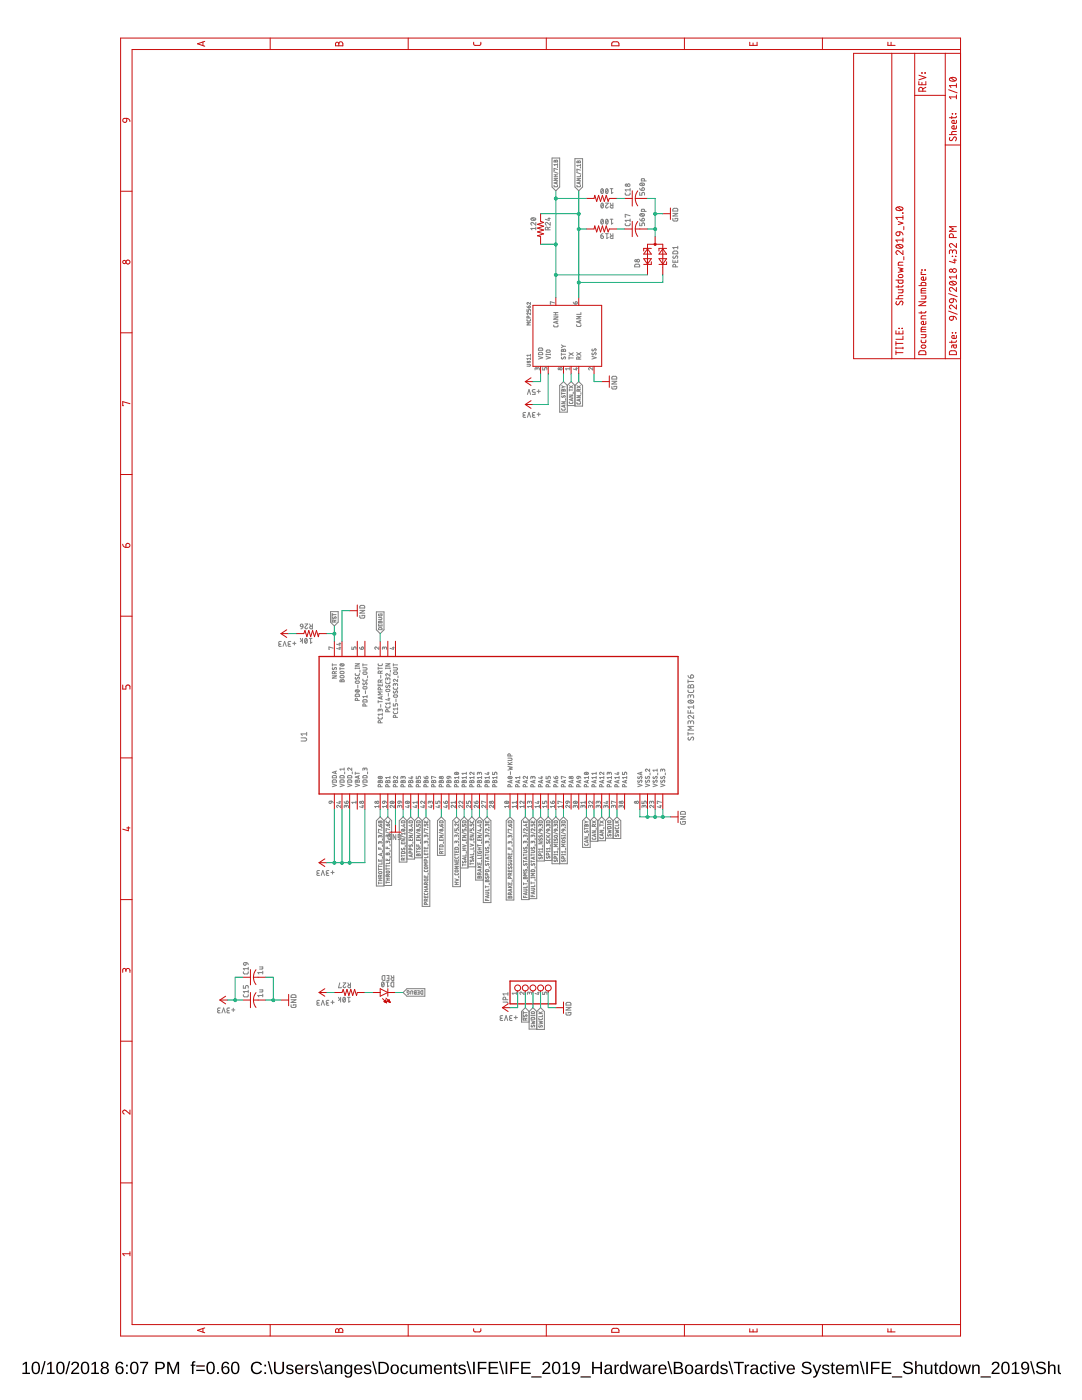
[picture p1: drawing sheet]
<svg xmlns="http://www.w3.org/2000/svg" width="216mm" height="279mm" viewBox="0 0 216 279" stroke-linecap="round" stroke-linejoin="round" font-family="sans-serif">
<path d="M4.5 272.2l.6-.4h.3v2.2h.6v.2h-1.5v-.2h.6v-1.9l-.6 .4zM6.7 271.9a.91 .91 0 0 1 1 .1 .91 .91 0 0 1 .3 1 .89 .89 0 0 1-.4 1.1 .89 .89 0 0 1-1.1-.2l-.2-.5v-.8zM6.8 272.1a1.65 1.65 0 0 0 .2 1.9h.1a1.12 1.12 0 0 0 .5-1.6l-.3-.4zM8.8 271.7h.3l-.7 2.5h-.3zM9.4 272.2l.6-.4h.3v2.2h.6v.2h-1.5v-.2h.6v-1.9l-.6 .4zM11.6 271.9a.91 .91 0 0 1 1 .1 .91 .91 0 0 1 .3 1 .89 .89 0 0 1-.3 1.1 .89 .89 0 0 1-1.2-.2l-.2-.5v-.8zM11.7 272.1a1.65 1.65 0 0 0 .2 1.9h.2a1.12 1.12 0 0 0 .4-1.6l-.3-.4zM13.7 271.7h.3l-.7 2.5h-.3zM14.5 271.9a.79 .79 0 0 1 1.2 .2 .79 .79 0 0 1-.5 1.1l-.7 .8h1.3v.2h-1.6a2.08 2.08 0 0 1 1-1.3 .48 .48 0 0 0 .1-.8 .48 .48 0 0 0-.8 .3h-.3zM16.5 271.9a.91 .91 0 0 1 1.1 .1 .91 .91 0 0 1 .2 1 .89 .89 0 0 1-.3 1.1 .89 .89 0 0 1-1.2-.2l-.2-.5v-.8zM16.7 272.1a1.65 1.65 0 0 0 .1 1.9h.2a1.12 1.12 0 0 0 .4-1.6l-.3-.4zM18.3 272.2l.6-.4h.3v2.2h.5v.2h-1.5v-.2h.6v-1.9l-.5 .4zM20.3 271.9a.74 .74 0 0 1 1-.1 .74 .74 0 0 1 .3 .9l-.4 .2a.71 .71 0 0 1 .5 1 .71 .71 0 0 1-1 .3 .66 .66 0 0 1-.6-.6 .66 .66 0 0 1 .5-.7l-.4-.3-.1-.4zM20.4 272.4a.45 .45 0 0 0 .9 0 .45 .45 0 0 0-.9 0zM20.4 273.5a.51 .51 0 0 0 1 0 .51 .51 0 0 0-1 0zM23.4 271.9a.76 .76 0 0 1 1.2 .3l-.3 .1a.51 .51 0 0 0-.6-.2 .51 .51 0 0 0-.3 .6v.3a.79 .79 0 0 1 1.1 0 .79 .79 0 0 1-.1 1.1 .79 .79 0 0 1-1.1-.2 1.85 1.85 0 0 1 .1-2zM23.3 273.4a.55 .55 0 0 0 1.1 0 .55 .55 0 0 0-1.1 0zM25.2 272.3h.3v.4h-.3zM25.2 273.9h.3v.3h-.3zM26.3 271.9a.91 .91 0 0 1 1.1 .1 .91 .91 0 0 1 .2 1 .89 .89 0 0 1-.3 1.1 .89 .89 0 0 1-1.1-.2l-.2-.5v-.8zM26.5 272.1a1.65 1.65 0 0 0 .1 1.9h.2a1.12 1.12 0 0 0 .5-1.6l-.3-.4zM28 271.8h1.6v.2l-.7 1.4-.2 .8h-.3a3.8 3.8 0 0 1 .9-2.2h-1.3zM31 271.8a2.12 2.12 0 0 1 1.7 .2 .76 .76 0 0 1 .1 .8 .76 .76 0 0 1-.7 .5h-.8v.9h-.3zM31.3 272v1h1a.49 .49 0 0 0 0-.9zM33.4 271.8h.4l.8 2.1 .7-2.1h.4v2.4h-.3l.1-2.1-.8 2.1h-.3l-.7-2.1v2.1h-.3zM38.4 271.8l.6-.1v.2l-.4 .1v.3h.4v.3h-.4v1.6h-.3v-1.6h-.3v-.3h.3zM39.1 272.5h1.8v.2h-1.8zM39.1 273.4h1.8v.2h-1.8zM41.5 271.9a.91 .91 0 0 1 1.1 .1 .91 .91 0 0 1 .3 1 .89 .89 0 0 1-.4 1.1 .89 .89 0 0 1-1.1-.2l-.2-.5v-.8zM41.7 272.1a1.65 1.65 0 0 0 .2 1.9h.1a1.12 1.12 0 0 0 .5-1.6l-.3-.4zM43.3 273.8h.4v.4h-.4zM44.6 271.9a.76 .76 0 0 1 1.1 .3l-.3 .1a.51 .51 0 0 0-.6-.2 .51 .51 0 0 0-.3 .6v.3a.79 .79 0 0 1 1.1 0 .79 .79 0 0 1-.1 1.1 .79 .79 0 0 1-1.1-.2 1.85 1.85 0 0 1 .2-2zM44.4 273.4a.55 .55 0 0 0 1.1 0 .55 .55 0 0 0-1.1 0zM46.5 271.9a.91 .91 0 0 1 1 .1 .91 .91 0 0 1 .3 1 .89 .89 0 0 1-.4 1.1 .89 .89 0 0 1-1.1-.2l-.2-.5v-.8zM46.6 272.1a1.65 1.65 0 0 0 .2 1.9h.1a1.12 1.12 0 0 0 .5-1.6l-.3-.4zM50.4 272.1a1.21 1.21 0 0 1 1.9 .2l-.3 .2a.87 .87 0 0 0-1.2-.4 .87 .87 0 0 0-.4 1.2 .84 .84 0 0 0 .7 .7 .84 .84 0 0 0 .9-.5l.3 .1a1.25 1.25 0 0 1-1.9 .4 1.25 1.25 0 0 1 0-1.9zM52.8 272.3h.3v.4h-.3zM52.8 273.9h.3v.3h-.3zM53.4 271.7h.3l.7 2.5h-.3zM54.7 271.8h.3v1.5a.68 .68 0 0 0 .7 .7 .68 .68 0 0 0 .6-.7v-1.5h.4v1.5a1.01 1.01 0 0 1-1 .9 1.01 1.01 0 0 1-1-.9zM57.3 272.5a.85 .85 0 0 1 1.3 .3h-.3a.39 .39 0 0 0-.5-.3 .39 .39 0 0 0-.3 .5l.2 .1a.67 .67 0 0 1 .7 .2 .67 .67 0 0 1 .1 .7 .91 .91 0 0 1-1.5-.2l.3-.1a.45 .45 0 0 0 .6 .4 .45 .45 0 0 0 .3-.6h-.1a.82 .82 0 0 1-1-.8zM59.1 272.6a.85 .85 0 0 1 1-.2 .85 .85 0 0 1 .4 .9h-1.3a.54 .54 0 0 0 .3 .7 .54 .54 0 0 0 .7-.3l.3 .1a.89 .89 0 0 1-1.2 .4 .89 .89 0 0 1-.4-1.2zM59.3 272.7l-.1 .4h1l-.3-.5zM60.9 272.3h.3v.4l.2-.3 .4-.1v.3h-.3l-.2 .3-.1 1.3h-.3zM62.2 272.5a.85 .85 0 0 1 1.3 .3h-.3a.39 .39 0 0 0-.5-.3 .39 .39 0 0 0-.3 .5l.2 .1a.67 .67 0 0 1 .7 .2 .67 .67 0 0 1 .1 .7 .91 .91 0 0 1-1.4-.2l.2-.1a.45 .45 0 0 0 .6 .4 .45 .45 0 0 0 .3-.6h-.1a.82 .82 0 0 1-.9-.8zM63.6 271.7h.3l.7 2.5h-.3zM65.1 272.4a.74 .74 0 0 1 .7-.1 .74 .74 0 0 1 .5 .6v1l.3 .1v.2h-.4l-.2-.3a.63 .63 0 0 1-.8 .4 .63 .63 0 0 1-.4-.8 .63 .63 0 0 1 .8-.4h.4a.42 .42 0 0 0-.3-.6 .42 .42 0 0 0-.5 .3h-.4zM65.2 273.4a.39 .39 0 0 0 0 .6 .39 .39 0 0 0 .6-.2l.2-.5zM66.8 272.3h.3v.4a.63 .63 0 0 1 .7-.4 .63 .63 0 0 1 .5 .7v1.2h-.3v-1.2a.45 .45 0 0 0-.5-.5 .45 .45 0 0 0-.4 .6v1.1h-.3zM68.9 272.6a.66 .66 0 0 1 1.1 .1v-.4h.3v1.9a.79 .79 0 0 1-.7 .7 .79 .79 0 0 1-.8-.4l.3-.1 .4 .3a.59 .59 0 0 0 .5-.8 .7 .7 0 0 1-.9 .3 .7 .7 0 0 1-.4-.9zM69.1 272.7a.87 .87 0 0 0 .4 1.3 .78 .78 0 0 0 .5-.7 .78 .78 0 0 0-.5-.8zM70.9 272.6a.85 .85 0 0 1 1-.2 .85 .85 0 0 1 .4 .9h-1.3a.54 .54 0 0 0 .3 .7 .54 .54 0 0 0 .7-.3l.3 .1a.89 .89 0 0 1-1.2 .4 .89 .89 0 0 1-.4-1.2zM71.1 272.7l-.1 .4h1l-.3-.5zM72.8 272.5a.85 .85 0 0 1 1.3 .3h-.3a.39 .39 0 0 0-.5-.3 .39 .39 0 0 0-.3 .5l.2 .1a.67 .67 0 0 1 .7 .2 .67 .67 0 0 1 .1 .7 .91 .91 0 0 1-1.4-.2l.2-.1a.45 .45 0 0 0 .6 .4 .45 .45 0 0 0 .3-.6h-.1a.82 .82 0 0 1-.9-.8zM74.2 271.7h.3l.7 2.5h-.3zM75.5 271.8h.8a1.22 1.22 0 0 1 1.3 1.1 1.22 1.22 0 0 1-1.2 1.3h-.9zM75.8 272v2h.6a.95 .95 0 0 0 .9-1 .95 .95 0 0 0-1-1zM78.1 272.6a.89 .89 0 0 1 1.2-.1 .89 .89 0 0 1 .3 1.1 .89 .89 0 0 1-1.3 .6 .89 .89 0 0 1-.3-1.3zM78.5 272.6a.86 .86 0 0 0 .2 1.4 .79 .79 0 0 0 .6-.7 .79 .79 0 0 0-.5-.8zM80.1 272.6a.76 .76 0 0 1 1.3 .3h-.3a.48 .48 0 0 0-.7-.3 .48 .48 0 0 0-.2 .7 .48 .48 0 0 0 .3 .6 .48 .48 0 0 0 .6-.3l.3 .1a.79 .79 0 0 1-.9 .5 .79 .79 0 0 1-.6-.9zM81.7 272.3h.3v1.2a.45 .45 0 0 0 .5 .5 .45 .45 0 0 0 .4-.6v-1.1h.3v1.9h-.3v-.3a.63 .63 0 0 1-.7 .3 .63 .63 0 0 1-.5-.6zM83.7 272.3h.3v.4a.58 .58 0 0 1 .5-.4 .58 .58 0 0 1 .6 .4 .58 .58 0 0 1 .7-.4 .58 .58 0 0 1 .4 .7v1.2h-.3v-1.4a.41 .41 0 0 0-.6-.2 .41 .41 0 0 0-.2 .5v1.1h-.3v-1.4a.41 .41 0 0 0-.6-.2 .41 .41 0 0 0-.2 .5v1.1h-.3zM86.8 272.6a.85 .85 0 0 1 1-.2 .85 .85 0 0 1 .4 .9h-1.3a.54 .54 0 0 0 .3 .7 .54 .54 0 0 0 .7-.3l.3 .1a.89 .89 0 0 1-1.2 .4 .89 .89 0 0 1-.4-1.2zM87 272.7l-.1 .4h1l-.3-.5zM88.6 272.3h.3v.4a.63 .63 0 0 1 .7-.4 .63 .63 0 0 1 .5 .7v1.2h-.3v-1.2a.45 .45 0 0 0-.5-.5 .45 .45 0 0 0-.4 .6v1.1h-.3zM90.7 271.9h.2v.4h.4v.3h-.4v1.2l.1 .2h.3v.2h-.5l-.1-.1-.1-1.5h-.2v-.3h.2zM91.7 272.5a.85 .85 0 0 1 1.2 .3h-.2a.39 .39 0 0 0-.5-.3 .39 .39 0 0 0-.3 .5l.2 .1a.67 .67 0 0 1 .7 .2 .67 .67 0 0 1 .1 .7 .91 .91 0 0 1-1.5-.2l.3-.1a.45 .45 0 0 0 .5 .4 .45 .45 0 0 0 .4-.6h-.1a.82 .82 0 0 1-1-.8zM93.1 271.7h.3l.7 2.5h-.3zM94.4 271.8h.3v2.4h-.3zM95.4 271.8h1.7v.3h-1.4v.9h1.3v.2h-1.3v1h-.3zM97.5 271.8h1.9v.3h-1.6v.7h1.5v.3h-1.5v.8h1.6v.3h-1.9zM99.6 271.7h.3l.7 2.5h-.3zM100.9 271.8h.3v2.4h-.3zM101.8 271.8h1.8v.3h-1.4v.9h1.3v.2h-1.3v1h-.4zM104 271.8h1.8v.3h-1.5v.7h1.4v.3h-1.4v.8h1.6v.3h-1.9zM106 274.7h2.1v.2h-2.1zM108.5 271.9a.79 .79 0 0 1 1.2 .2 .79 .79 0 0 1-.5 1.1l-.7 .8h1.3v.2h-1.6a2.08 2.08 0 0 1 1-1.3 .48 .48 0 0 0 .1-.8 .48 .48 0 0 0-.8 .3h-.3zM110.5 271.9a.91 .91 0 0 1 1.1 .1 .91 .91 0 0 1 .2 1 .89 .89 0 0 1-.3 1.1 .89 .89 0 0 1-1.2-.2l-.1-.5v-.8zM110.7 272.1a1.65 1.65 0 0 0 .1 1.9h.2a1.12 1.12 0 0 0 .4-1.6l-.3-.4zM112.3 272.2l.6-.4h.3v2.2h.6v.2h-1.6v-.2h.6v-1.9l-.5 .4zM114.3 272a.89 .89 0 0 1 1.1-.1 .89 .89 0 0 1 .3 1 .94 .94 0 0 1-.3 1.1 .94 .94 0 0 1-1.1 0l-.2-.3h.3a.52 .52 0 0 0 .7 .2 .52 .52 0 0 0 .3-.6v-.3a.78 .78 0 0 1-1.2 .1 .78 .78 0 0 1 .1-1.1zM114.3 272.6a.55 .55 0 0 0 1.1 0 .55 .55 0 0 0-1.1 0zM115.8 274.7h2.1v.2h-2.1zM118.1 271.8h.4v1h1.3v-1h.3v2.4h-.3v-1.1h-1.3v1.1h-.4zM120.9 272.4a.74 .74 0 0 1 .7-.1 .74 .74 0 0 1 .5 .6v1l.3 .1v.2h-.4l-.2-.3a.63 .63 0 0 1-.8 .4 .63 .63 0 0 1-.4-.8 .63 .63 0 0 1 .8-.4h.4a.42 .42 0 0 0-.3-.6 .42 .42 0 0 0-.5 .3h-.4zM121 273.4a.39 .39 0 0 0 0 .6 .39 .39 0 0 0 .6-.2l.2-.5zM122.6 272.3h.3v.4l.2-.3 .4-.1v.3h-.3l-.2 .3-.1 1.3h-.3zM123.9 272.6a.67 .67 0 0 1 1.1 0v-.9h.3v2.5h-.3v-.3a.71 .71 0 0 1-.9 .3 .71 .71 0 0 1-.4-.9zM124.1 272.7a.91 .91 0 0 0 .4 1.3 .79 .79 0 0 0 .5-.7 .79 .79 0 0 0-.5-.8zM125.5 272.3h.3l.4 1.7 .4-1.7h.4l.4 1.7 .4-1.7h.3l-.6 1.9h-.3l-.4-1.6-.4 1.6h-.4zM128.5 272.4a.74 .74 0 0 1 .8-.1 .74 .74 0 0 1 .5 .6v1l.2 .1v.2h-.4l-.1-.3a.63 .63 0 0 1-.8 .4 .63 .63 0 0 1-.5-.8 .63 .63 0 0 1 .8-.4h.4a.42 .42 0 0 0-.2-.6 .42 .42 0 0 0-.6 .3h-.3zM128.7 273.4a.39 .39 0 0 0 0 .6 .39 .39 0 0 0 .6-.2l.1-.5zM130.3 272.3h.3v.4l.2-.3 .4-.1v.3h-.4l-.2 .3v1.3h-.3zM131.6 272.6a.85 .85 0 0 1 1-.2 .85 .85 0 0 1 .4 .9h-1.3a.54 .54 0 0 0 .3 .7 .54 .54 0 0 0 .7-.3l.3 .1a.89 .89 0 0 1-1.2 .4 .89 .89 0 0 1-.4-1.2zM131.8 272.7l-.1 .4h1l-.3-.5zM133.2 271.7h.3l.7 2.5h-.3zM134.4 271.8a1.58 1.58 0 0 1 1.7 .3 .57 .57 0 0 1-.4 .8 .66 .66 0 0 1 .6 .8 .66 .66 0 0 1-.9 .5h-1zM134.8 272v.8h.5a.42 .42 0 0 0 .5-.1 .42 .42 0 0 0 0-.5 1 1 0 0 0-1-.2zM134.8 273.1v.9l.9-.1a.43 .43 0 0 0 .2-.6l-.2-.2zM136.9 272.6a.89 .89 0 0 1 1.1-.1 .89 .89 0 0 1 .3 1.1 .89 .89 0 0 1-1.2 .6 .89 .89 0 0 1-.4-1.3zM137.2 272.6a.86 .86 0 0 0 .3 1.4 .79 .79 0 0 0 .5-.7 .79 .79 0 0 0-.5-.8zM138.9 272.4a.74 .74 0 0 1 .8-.1 .74 .74 0 0 1 .5 .6v1l.2 .1v.2h-.3l-.2-.3a.63 .63 0 0 1-.8 .4 .63 .63 0 0 1-.5-.8 .63 .63 0 0 1 .8-.4h.5a.42 .42 0 0 0-.3-.6 .42 .42 0 0 0-.6 .3h-.3zM139.1 273.4a.39 .39 0 0 0 0 .6 .39 .39 0 0 0 .6-.2l.2-.5zM140.7 272.3h.3v.4l.2-.3 .4-.1v.3h-.4l-.2 .3v1.3h-.3zM141.9 272.6a.67 .67 0 0 1 1.1 0v-.9h.4v2.5h-.3l-.1-.3a.71 .71 0 0 1-.9 .3 .71 .71 0 0 1-.3-.9zM142.2 272.7a.91 .91 0 0 0 .3 1.3 .79 .79 0 0 0 .5-.7 .79 .79 0 0 0-.5-.8zM143.9 272.5a.85 .85 0 0 1 1.3 .3h-.3a.39 .39 0 0 0-.5-.3 .39 .39 0 0 0-.2 .5l.2 .1a.67 .67 0 0 1 .6 .2 .67 .67 0 0 1 .1 .7 .91 .91 0 0 1-1.4-.2l.3-.1a.45 .45 0 0 0 .5 .4 .45 .45 0 0 0 .4-.6h-.1a.82 .82 0 0 1-1-.8zM145.4 271.7h.2l.7 2.5h-.2zM146.4 271.8h2v.3h-.8v2.1h-.3v-2.1h-.9zM148.6 272.3h.3v.4l.2-.3 .4-.1v.3h-.3l-.2 .3-.1 1.3h-.3zM150 272.4a.74 .74 0 0 1 .8-.1 .74 .74 0 0 1 .4 .6v1l.3 .1v.2h-.4l-.2-.3a.63 .63 0 0 1-.8 .4 .63 .63 0 0 1-.4-.8 .63 .63 0 0 1 .8-.4h.4a.42 .42 0 0 0-.3-.6 .42 .42 0 0 0-.5 .3h-.3zM150.1 273.4a.39 .39 0 0 0 .1 .6 .39 .39 0 0 0 .6-.2l.1-.5zM151.9 272.6a.76 .76 0 0 1 1.3 .3h-.3a.48 .48 0 0 0-.7-.3 .48 .48 0 0 0-.2 .7 .48 .48 0 0 0 .2 .6 .48 .48 0 0 0 .7-.3l.3 .1a.79 .79 0 0 1-1 .5 .79 .79 0 0 1-.5-.9zM153.7 271.9h.2v.4h.3v.3h-.3v1.2l.1 .2h.2v.2h-.5l-.1-.1-.1-1.5h-.2v-.3h.3zM154.5 271.7h.3v.2h-.3zM154.5 272.3h.3v1.9h-.3zM155.1 272.3h.3l.5 1.7 .6-1.7h.3l-.7 1.9h-.4zM157.2 272.6a.85 .85 0 0 1 1-.2 .85 .85 0 0 1 .4 .9h-1.3a.54 .54 0 0 0 .3 .7 .54 .54 0 0 0 .7-.3l.3 .1a.89 .89 0 0 1-1.2 .4 .89 .89 0 0 1-.4-1.2zM157.4 272.7l-.1 .4h1l-.3-.5zM160.1 272a1.11 1.11 0 0 1 1.8 .3l-.3 .1a.63 .63 0 0 0-.7-.4 .63 .63 0 0 0-.5 .5l.6 .3a.75 .75 0 0 1 .9 .8 .75 .75 0 0 1-.9 .6 .89 .89 0 0 1-1.1-.6h.3a.78 .78 0 0 0 .7 .4 .78 .78 0 0 0 .7-.4 1.74 1.74 0 0 0-1.3-.7l-.3-.4zM162.1 272.3h.4l.5 1.6 .6-1.6h.3l-.7 1.9a.79 .79 0 0 1-1 .7v-.2h.4l.3-.5zM164.2 272.5a.85 .85 0 0 1 1.3 .3h-.3a.39 .39 0 0 0-.5-.3 .39 .39 0 0 0-.2 .5l.2 .1a.67 .67 0 0 1 .6 .2 .67 .67 0 0 1 .1 .7 .91 .91 0 0 1-1.4-.2l.3-.1a.45 .45 0 0 0 .5 .4 .45 .45 0 0 0 .3-.6h-.1a.82 .82 0 0 1-.9-.8zM166 271.9h.2v.4h.4v.3h-.4v1.2l.1 .2h.3v.2h-.5l-.1-.1-.1-1.5h-.2v-.3h.2zM167 272.6a.85 .85 0 0 1 1-.2 .85 .85 0 0 1 .4 .9h-1.3a.54 .54 0 0 0 .3 .7 .54 .54 0 0 0 .7-.3l.3 .1a.89 .89 0 0 1-1.2 .4 .89 .89 0 0 1-.4-1.2zM167.3 272.7l-.2 .4h1l-.3-.5zM168.8 272.3h.3v.4a.58 .58 0 0 1 .6-.4 .58 .58 0 0 1 .5 .4 .58 .58 0 0 1 .7-.4 .58 .58 0 0 1 .4 .7v1.2h-.3v-1.4a.41 .41 0 0 0-.5-.2 .41 .41 0 0 0-.3 .5v1.1h-.3v-1.4a.41 .41 0 0 0-.5-.2 .41 .41 0 0 0-.2 .5v1.1h-.4zM171.5 271.7h.3l.7 2.5h-.3zM172.9 271.8h.3v2.4h-.3zM173.8 271.8h1.7v.3h-1.4v.9h1.4v.2h-1.4v1h-.3zM176 271.8h1.8v.3h-1.5v.7h1.4v.3h-1.4v.8h1.6v.3h-1.9zM178 274.7h2v.2h-2zM180.4 272a1.11 1.11 0 0 1 1.7 .3l-.3 .1a.63 .63 0 0 0-.6-.4 .63 .63 0 0 0-.6 .5l.7 .3a.75 .75 0 0 1 .9 .8 .75 .75 0 0 1-1 .6 .89 .89 0 0 1-1-.6h.3a.78 .78 0 0 0 .7 .4 .78 .78 0 0 0 .7-.4 1.74 1.74 0 0 0-1.4-.7l-.2-.4zM182.6 271.7h.3v1a.63 .63 0 0 1 .7-.4 .63 .63 0 0 1 .5 .7v1.2h-.3v-1.2a.45 .45 0 0 0-.5-.5 .45 .45 0 0 0-.4 .6v1.1h-.3zM184.5 272.3h.4v1.2a.45 .45 0 0 0 .5 .5 .45 .45 0 0 0 .3-.6v-1.1h.3v1.9h-.2l-.1-.3a.63 .63 0 0 1-.7 .3 .63 .63 0 0 1-.5-.6zM186.7 271.9h.2v.4h.3v.3h-.3v1.2l.1 .2h.2v.2h-.5l-.1-.1v-1.5h-.3v-.3h.3zM187.6 272.6a.67 .67 0 0 1 1.1 0v-.9h.3v2.5h-.3v-.3a.71 .71 0 0 1-.9 .3 .71 .71 0 0 1-.4-.9zM187.8 272.7a.9 .9 0 0 0 .4 1.3 .79 .79 0 0 0 .5-.7 .79 .79 0 0 0-.5-.8zM189.6 272.6a.89 .89 0 0 1 1.1-.1 .89 .89 0 0 1 .3 1.1 .89 .89 0 0 1-1.2 .6 .89 .89 0 0 1-.4-1.3zM189.9 272.6a.86 .86 0 0 0 .3 1.4 .79 .79 0 0 0 .5-.7 .79 .79 0 0 0-.5-.8zM191.2 272.3h.3l.4 1.7 .4-1.7h.3l.4 1.7 .5-1.7h.3l-.6 1.9h-.3l-.4-1.6-.4 1.6h-.4zM194 272.3h.3v.4a.63 .63 0 0 1 .7-.4 .63 .63 0 0 1 .5 .7v1.2h-.3v-1.2a.45 .45 0 0 0-.5-.5 .45 .45 0 0 0-.4 .6v1.1h-.3zM195.7 274.7h2v.2h-2zM198.1 271.9a.79 .79 0 0 1 1.3 .2 .79 .79 0 0 1-.5 1.1l-.7 .8h1.3v.2h-1.6a2.08 2.08 0 0 1 1-1.3 .48 .48 0 0 0 .1-.8 .48 .48 0 0 0-.8 .3h-.3zM200.1 271.9a.91 .91 0 0 1 1.1 .1 .91 .91 0 0 1 .3 1 .89 .89 0 0 1-.4 1.1 .89 .89 0 0 1-1.1-.2l-.2-.5v-.8zM200.3 272.1a1.65 1.65 0 0 0 .2 1.9h.1a1.12 1.12 0 0 0 .5-1.6l-.3-.4zM202 272.2l.5-.4h.3v2.2h.6v.2h-1.5v-.2h.6v-1.9l-.5 .4zM204 272a.89 .89 0 0 1 1.1-.1 .89 .89 0 0 1 .3 1 .94 .94 0 0 1-.3 1.1 .94 .94 0 0 1-1.2 0l-.1-.3h.3a.52 .52 0 0 0 .6 .2 .52 .52 0 0 0 .3-.6l.1-.3a.78 .78 0 0 1-1.2 .1 .78 .78 0 0 1 .1-1.1zM204 272.6a.54 .54 0 0 0 1 0 .54 .54 0 0 0-1 0zM205.5 271.7h.3l.7 2.5h-.3zM206.9 272a1.11 1.11 0 0 1 1.8 .3l-.4 .1a.63 .63 0 0 0-.6-.4 .63 .63 0 0 0-.6 .5l.7 .3a.75 .75 0 0 1 .9 .8 .75 .75 0 0 1-1 .6 .89 .89 0 0 1-1-.6h.3a.78 .78 0 0 0 .7 .4 .78 .78 0 0 0 .7-.4 1.74 1.74 0 0 0-1.3-.7l-.3-.4zM209.1 271.7h.3v1a.63 .63 0 0 1 .7-.4 .63 .63 0 0 1 .5 .7v1.2h-.3v-1.2a.45 .45 0 0 0-.5-.5 .45 .45 0 0 0-.4 .6v1.1h-.3zM211.1 272.3h.3v1.5l.4 .2v-1.7v1.9a.48 .48 0 0 1-.6-.1 .48 .48 0 0 1-.1-.5zM211.8 271.9v2.3zM211.8 271.7v2.5zM211.8 272.5v1.5zM211.8 272.3v1.9zM211.8 272.5v1.5zM211.8 272.3v1.9zM211.8 272.3v1.9zM211.8 274.7v.2zM211.8 271.7v2.5zM211.8 271.7v2.5zM211.8 272v2zM211.8 271.8v2.4zM211.8 271.7v2.5zM211.8 272v1.1zM211.8 274.7v.2zM211.8 272.3v1.9zM211.8 271.8v2.4zM211.8 273.8v.4zM211.8 271.7v2.5zM211.8 272v2zM211.8 271.7v2.5zM211.8 271.7v2.5zM211.8 271.7v2.5zM211.8 272.3v1.9zM211.8 271.9v2.3zM211.8 271.7v2.5zM211.8 272.5v1.5zM211.8 272.3v1.9zM211.8 272.5v1.5zM211.8 272.3v1.9zM211.8 272.3v1.9zM211.8 274.7v.2zM211.8 271.7v2.5zM211.8 271.7v2.5zM211.8 272v2zM211.8 271.8v2.4zM211.8 271.7v2.5zM211.8 272v1.1zM211.8 274.7v.2zM211.8 272.3v1.9zM211.8 271.8v2.4zM211.8 273.8v.4zM211.8 271.7v2.5zM211.8 272v2zM211.8 273.8v.4zM211.8 272.3v1.9zM211.8 272.3v1.9zM211.8 271.7v2.5zM211.8 271.7v3.2zM211.8 271.7v2.5zM211.8 271.7v2.5zM211.8 272.3v1.9zM211.8 272.5v.6zM211.8 272.3v1.9zM211.8 272.5v.6zM211.8 271.9v2.3zM211.8 272.3v.4zM211.8 273.9v.3zM211.8 271.8v2.4zM211.8 271.7v2.5zM211.8 271.8v2.4zM211.8 271.7v2.5zM211.8 272v2zM211.8 271.7v3.2z" fill="#000"/>
<g fill="none" stroke="#808080" stroke-width=".2">
<path d="M110.2 31.5h1.5v5.8l-.8 .8-.7-.8zM110.5 34.3l.8 .3M110.6 37l.1 .3h.5l.1-.3M110.6 35.6h.7l-.7 .4h.7M110.6 35.3h.7M110.6 34.9h.7M110.6 32h.2l.1 .1 .3-.1 .1 .3h-.7zM110.9 32.1v.2M110.9 34.9v.4M111.1 36.3v.4M111.2 33.3v.1M111.2 33.4h.1"/>
<path d="M111.2 33.3h.1M111.3 32.7v.3M111.3 33.8l-.7-.2v.4M111.3 36.3l-.7 .2 .7 .2M111.3 32.9h-.7l.1 .1M114.7 31.7h1.5v5.6l-.7 .8-.8-.8zM115.1 34.4l.8 .3M115.1 37l.2 .3h.5v-.3M115.1 35.6h.7l-.7 .4h.7M115.2 32.2l.1-.1 .1 .2 .3-.2 .1 .4h-.7zM115.4 32.3v.2M115.7 36.3v.4"/>
<path d="M115.8 33.4h.1M115.8 32.8v.4M115.8 34.9v.4h-.7M115.8 34l-.7-.2 .1 .3M115.8 36.3l-.7 .2 .7 .2M115.8 33h-.7l.2 .2M120 37.7a.46 .46 0 0 1 .4 .5 .46 .46 0 0 1-.4 .4l-.1-.5zM120.4 37.9l-.5 .5M121 37.7a.46 .46 0 0 1 .3 .5 .46 .46 0 0 1-.3 .4l-.2-.5zM121.3 37.9l-.4 .5M121.8 37.7h.5M122 37.7v.9l.3-.2"/>
<path d="M124.8 38.5v.3l.2 .1h.6l.1-.4M125.7 37.6v.6M125.7 37.9h-.9l.2 .3M127.6 38.4v.5h.5v-.4l.2-.1 .3 .1v.4M127.6 37.6l.2 .3 .3 .1M127.7 36.7a.51 .51 0 0 1 .5-.2 .51 .51 0 0 1 .4 .4 .52 .52 0 0 1-.5 .2 .52 .52 0 0 1-.4-.4zM127.9 36.6l.5 .4M128.2 37.5a.28 .28 0 0 1 .4 .1 .28 .28 0 0 1-.2 .4h-.3zM128.6 36.1l-.1-.4-.5 .1v.3h.9M106 43.6a.52 .52 0 0 1 .5-.2 .52 .52 0 0 1 .4 .4 .52 .52 0 0 1-.6 .2 .52 .52 0 0 1-.3-.4zM106.2 43.5l.5 .4M106.9 44.4v.5l-.5-.4a.27 .27 0 0 0-.5 .1 .27 .27 0 0 0 .3 .3"/>
<path d="M106.9 45.6h-1l.3 .3M106.9 45.3v.6M109.3 45.9v-.4l-.2-.2-.2 .1-.1 .5h1M109.3 43.6h.5M109.6 43.5v.5l-.8-.2M109.8 44.4v.5l-.6-.4a.27 .27 0 0 0-.4 .1 .27 .27 0 0 0 .2 .3M109.8 45.3l-.5 .2M119.9 47.1h.3a.27 .27 0 0 1 .2 .3 .27 .27 0 0 1-.3 .2 .27 .27 0 0 1-.2-.3zM120 43.8a.46 .46 0 0 1 .4 .4 .46 .46 0 0 1-.4 .5l-.1-.5zM120 40.6a.46 .46 0 0 1 .4 .4 .46 .46 0 0 1-.4 .5l-.1-.5zM120.3 46.6l-.3 .2-.1 .3M120.4 44l-.5 .5"/>
<path d="M120.4 40.8l-.5 .5M120.8 40.5h.6l-.5 .6a.27 .27 0 0 0 .1 .4 .27 .27 0 0 0 .4-.2M120.8 46.6h.6M121 43.8a.46 .46 0 0 1 .3 .4 .46 .46 0 0 1-.3 .5l-.2-.5zM121.1 46.6v1l.3-.2M121.3 44l-.4 .5M121.8 43.8h.5M121.8 46.6l.2 .5M121.8 40.5l.2 .5M122 43.8v.9l.3-.2M122.3 46.6v1l-.5-.1v-.2l.1-.2h.4M122.3 40.5v1l-.5-.1v-.2l.1-.2h.4"/>
<path d="M124.8 44.6v.3l.2 .1h.6l.1-.4M125.7 43.7v.6M125.7 43.1l-.9-.3v.5h.1M125.7 44h-.9l.2 .3M126.7 52.8l.8-.1 .1 .6h-1zM127.6 44.5v.5h.5v-.4l.2-.1 .3 .1v.4M127.6 43.7l.2 .3 .3 .1M127.7 42.8a.51 .51 0 0 1 .5-.2 .51 .51 0 0 1 .4 .4 .52 .52 0 0 1-.5 .2 .52 .52 0 0 1-.4-.4zM127.9 42.7l.5 .4M128.1 43.7a.28 .28 0 0 1 .5 0 .28 .28 0 0 1-.2 .4h-.3zM128.6 42.2l-.1-.4h-.5v.4h.9M134.3 43.6l.1 .5 .8-.1v-.4h-.5v.2"/>
<path d="M134.3 51.9v.4h.9v-.4M134.3 42.6h.9l-.9 .5h.9M134.3 51.1v.3l.2 .2 .4-.5h.2l.1 .2-.1 .3M134.3 50.2l.8-.1 .1 .2v.4h-.9zM134.3 41.7l.8-.1 .1 .1v.4h-.9zM134.7 52v.3M134.8 53.3v-.4l-.2-.2-.2 .1-.1 .5h.9M135.2 49.1v.6M135.2 49.4h-.9l.2 .3M105.2 72.7h.5l.2 .2-.2 .2h-.5M105.2 63.8l.1 .3h.5l.1-.3M105.2 61.7v.4h.3l.1-.4 .2 .1 .1 .3"/>
<path d="M105.2 61.1l.3 .3M105.2 72.2h.7M105.2 78.7l.4-1 .3 1M105.3 72.1v.3l.4-.3v.3M105.5 63.5v-.3l-.3-.1v.4h.7M105.5 61.1a.21 .21 0 0 1 .3 .1 .21 .21 0 0 1-.1 .2h-.2zM105.9 62.4v.4l-.7-.4v.2l.1 .2M105.9 60.4v.3l-.4-.3a.19 .19 0 0 0-.3 .1 .19 .19 0 0 0 .1 .2M105.9 71.6h-.7l.1 .2M105.9 70.7v.4M105.9 71.4v.4M105.9 70.9h-.7l.1 .2"/>
<path d="M105.9 64.4h-.7l.3 .2-.3 .3h.7M106.8 77.7l-.5 .1-.1 .2 .1 .3h.5v.4h-.6M107.1 73.6l.2-.2h.2l.1 .4M107.1 73.7v-.2l-.1-.1-.2 .2v.2M107.2 78.1h.6M107.4 71.1l.9 .3-.9 .3M107.5 70.4l.2-.1 .5 .1 .1 .4h-.9zM107.5 69.6l.7-.1 .1 .4h-.9zM107.5 77.8v.6M108.3 73.4v.4h.4v-.3l.2-.1 .2 .1v.3M109 70.7v.1M109 71.1l.8 .3-.8 .3"/>
<path d="M109 70.7h.8M109 70l.6-.2 .2 .3-.1 .2h-.5l-.2-.1zM109.8 70.7v.1M110.5 64.9v.3h.2h.5l.1-.3M110.5 63.2h.8l-.8 .5h.8M110.5 62.8h.8M110.5 62.4h.8M110.7 60.5l-.9-.3v.5h.1M110.9 62.4v.4M111.1 64.1v.4M111.3 64.1l-.8 .2 .8 .3M111.7 76.9l.7-.7 .8 .7v5.4h-1.5z"/>
<path d="M112 70.5v.4M112 70.7h.9M112 68.8l.4 .3M112 69.8l.2-.1 .2 .2 .2-.2 .2 .1 .1 .3h-.9zM112.1 71.3l-.1 .3h.2l.4-.4h.2l.1 .2-.2 .3M112.1 78.3v.4M112.1 78.5h.7M112.1 77l.3 .2M112.1 77.7h.2l.1 .2 .3-.2 .1 .3h-.7zM112.1 79v.2l.1 .1 .3-.3h.2v.3M112.4 69.9v.2M112.4 77.9v.1"/>
<path d="M112.4 69.1l-.4 .3M112.4 69.1h.5M112.4 77.2l-.3 .2M112.4 77.2h.4M112.9 79.6v.3M113.2 76.9l.8-.7 .7 .7M113.5 71.2v.5M113.5 71.4h.9M113.5 70.4l.9 .6M113.6 77.6v.4M113.6 78.8h.7l-.7 .4h.7M113.6 77.8h.7"/>
<path d="M113.6 77l.7 .4M113.7 73.4v.4M113.7 73.6h-.8l.2 .2M114.1 79.6v.3M114.3 79.5l-.7 .3 .7 .2M114.3 77l-.7 .4M114.4 60.3l.4 .4M114.4 78.3v.2M114.4 70.4l-.9 .6M114.8 60.3a.24 .24 0 0 1 .4 0 .24 .24 0 0 1-.2 .4h-.2zM114.9 73.5h.3M115 73.4v.4l-.6-.2"/>
<path d="M115.1 64.8v.3l.2 .1 .5-.1 .1-.3M115.1 70.4l.8 .5M115.1 63.2h.8l-.8 .4h.8M115.1 79h.7l-.7 .4h.7M115.1 77l.7 .4M115.5 76.2l.7 .7v4.1h-1.5v-4.1zM115.5 71.7v-.4l-.3-.1-.1 .5h.8M115.5 78.1v-.3l-.3-.1-.1 .4h.7M115.7 79.7v.3M115.7 64v.5M115.8 79.6l-.7 .3 .7 .2M115.8 77.7l-.3 .1"/>
<path d="M115.8 77l-.7 .4M115.9 62.4v.3h-.8M115.9 78.4v.3M115.9 71.2l-.4 .2M115.9 70.4l-.8 .5M115.9 63.9l-.8 .3 .8 .3M118.1 71.1l.9 .3-.9 .3M118.2 70.4l-.1 .3 .2 .1 .4-.4h.2l.1 .1-.2 .3M118.2 69.7l-.1 .3h.2l.4-.4h.2l.1 .2-.2 .3M118.3 73.4v.4l-.6-.4h-.2v.3l.1 .1M122.1 77.1l.1 .5 .8-.1 .1-.4h-.6v.2M122.1 76.1h1l-1 .5h1"/>
<path d="M122.2 75.2l.7-.1 .2 .5h-1zM104.8 82.8l-.3 .1-.1 .3 .5 .1M104.9 82.3h-.4l-.1 .2 .2 .3M105.2 83.3l.4-1 .3 1M106.7 82.8l-.4 .1-.1 .2 .1 .1 .5 .1M106.8 82.3l-.5 .1v.3l.2 .1M107.2 82.7h.6M107.5 82.4v.6M112.1 81.5l.1 .4 .5-.1 .1-.3M112.1 80.2h.7l-.7 .4h.7M112.6 80.9v.4M112.8 80.8l-.7 .3 .7 .2"/>
<path d="M113.2 80.9h1.5M113.6 80.2l.2 .3h.4l.1-.3M115.1 80.3l.1 .3h.6v-.3M56 128.6h-.3l-.1 .2 .1 .2h.4M56.1 128l-.5 .1v.4l.3 .1M56.5 129l.3-1 .3 1M57.9 128.6h-.3l-.1 .3 .5 .1M58 128h-.4l-.1 .2 .2 .4M58.4 128.4h.7M58.7 128.1v.6M59.9 127.4l.3 .5M60 124.6h.3l.2 .5-.6-.1z"/>
<path d="M60.3 127.4v1M60.3 127.7l-.4 .4M60.5 125.1l-.2 .3-.3 .1M60.9 124.5h.5l-.5 .6a.25 .25 0 0 0 0 .4 .25 .25 0 0 0 .4-.1l.1-.1M60.9 127.4a.46 .46 0 0 1 .4 .5 .46 .46 0 0 1-.4 .5l-.1-.5zM61.3 127.6l-.5 .6M61.7 127.4h.6M61.8 124.5l.2 .5M62 127.4v1l.3-.2M62.3 124.5v1l-.5-.1v-.2l.1-.2h.4M66 122.1h1.5v2.1l-.8 .7-.7-.7zM66.3 122.4v1.8"/>
<path d="M66.3 134.9h.8l-.8 .4h.8M66.3 132.5v.4M66.3 132.7h.8M66.4 133.2l-.1 .3 .2 .1 .4-.4h.2l-.1 .5M66.4 122.5v.4M66.4 122.7h.7M66.4 123.1v.3l.1 .1 .5-.4v.4M66.5 129.3l-.9-.2 .1 .5M66.8 123.9l-.1-.1h-.2l-.1 .3h.7M66.8 123.9v.2M66.8 134.5l-.1-.5-.4 .1v.4h.8M67.1 123.7l-.3 .2"/>
<path d="M67.1 134l-.3 .2M67.6 129.3h.4M67.6 128.4h.4M67.8 128.3v.5l-.6-.2M67.8 129.1v.5l-.6-.2M67.8 133.2v.5M67.8 133.5h.9M67.9 135.7l.1-.1 .2 .2 .1-.2h.3l.1 .5h-.9zM67.9 134.1l.5-.1 .2 .1v.2l-.7 .1zM67.9 132.6a.45 .45 0 0 1 .4-.2 .45 .45 0 0 1 .3 .4 .45 .45 0 0 1-.4 .1 .45 .45 0 0 1-.3-.3zM67.9 134.9h.7v.3l-.7 .1-.1-.3zM68 132.5l.5 .4"/>
<path d="M68.2 135.8v.3M70.2 129.1v.5h.4v-.4l.2-.1 .2 .1v.4M70.9 134.4v.3l.2 .1h.5l.1-.4M70.9 133.3v.2M70.9 133.4h.8M70.9 132.5h.8l-.8 .4h.8M70.9 137.8a.45 .45 0 0 1 .8 .2 .44 .44 0 0 1-.5 .1 .44 .44 0 0 1-.3-.3zM71 135.2l-.1 .3 .2 .1 .3-.5h.2v.5M71 138.5h.6l.1 .5h-.8zM71 135.9h.6l.1 .3-.2 .2-.5-.1-.1-.2zM71.1 137.7l.4 .4M71.4 139.8l-.2-.4h-.3v.4h.8"/>
<path d="M71.4 136.7v.6M71.7 133.3v.2M71.7 129.2l.1 .3 .3 .1M71.8 122.8l.1 .5h.8l.1-.5h-.6v.2M71.8 121.8h1l-1 .6h1M71.8 133.8v.3M71.9 120.9l.7-.1 .2 .5h-1zM72.1 129.2a.24 .24 0 0 1 .4 0 .24 .24 0 0 1-.2 .4h-.2zM72.4 135.5v.3l.2 .1h.6v-.4M72.4 133.3h.7l.1 .2-.2 .2h-.6M72.4 132.5v.4M72.4 132.7h.8"/>
<path d="M72.4 139.7h.7l.1 .4h-.8zM72.4 137.1h.7l.1 .3-.7 .1zM72.4 134.2l.7-.1 .1 .4-.6 .1-.2-.1zM72.5 136.3l-.1 .3 .2 .1 .4-.4h.2l-.1 .4M72.9 137.9v.5M73.2 138.8v.5M73.2 139h-.8l.2 .3M73.3 134.9v.4M75.1 122.1h1.5v3.6l-.7 .7-.8-.7zM75.5 132.5l.1 .3h.6l.1-.3M75.5 133.1v.5M75.5 136.5v.4h.8v-.4"/>
<path d="M75.5 139.8v.5M75.5 133.4h.8M75.5 123.3h.6l.1 .1-.2 .3h-.5M75.5 122.5l.1 .4 .6-.1v-.3h-.4v.1M75.5 124.6v.3h.7v-.3M75.5 124h.2l.1 .1 .3-.1 .1 .3h-.7zM75.6 129.1v.5l-.5-.4a.23 .23 0 0 0-.3 .1 .23 .23 0 0 0 .2 .3M75.6 125.3h.5l.1 .4h-.7zM75.8 124.1v.2M75.8 124.7v.2M75.8 136.6v.3M75.9 137.7v-.4l-.3-.1-.1 .5h.8"/>
<path d="M75.9 136.1l-.1-.4-.3 .1v.3h.8M75.9 134.4v-.4l-.3-.1-.1 .5h.8M76 134.7v.6M76.1 139.1v.4M76.3 139l-.8 .3 .8 .3M76.3 138.1h-.8l.4 .3-.4 .3h.8M76.3 135.7l-.4 .2M76.3 133.9l-.4 .2M76.7 129.3l.1-.2h.2l.1 .5M76.7 129.5l-.1-.3-.2-.1-.1 .5M77 136.1l.2 .3h.5l.1-.3M77 133.3v.2"/>
<path d="M77 133.4h.8M77 132.5h.8l-.8 .4h.8M77 137.7l.7-.1 .1 .3-.6 .1-.2-.1zM77 136.8v.2l.2 .2 .3-.4h.2v.4M77.3 135.5l.2-.2h.2l.1 .4M77.3 135.5v-.2h-.2l-.1 .4M77.3 135.5v.2M77.4 139.4h.4M77.5 138.4v.5M77.6 139.3v.5l-.6-.2M77.8 134.5v.4l-.5-.4h-.2l-.1 .2 .2 .2M77.8 133.3v.2"/>
<path d="M77.9 133.8v.3M78.3 129.3h.4M78.5 137.2l.2 .4 .5-.1 .1-.3M78.5 133.3h.7l.1 .2-.2 .2h-.6M78.5 129.1v.5l-.7-.2M78.5 132.5v.4M78.5 132.7h.8M78.5 138.8l.7-.1 .1 .3-.6 .1-.2-.1zM78.5 134.2l.7-.1 .1 .4-.6 .1-.2-.1zM78.6 137.9l-.1 .2 .2 .2 .4-.4h.1v.4M78.9 136.6l.1-.2h.2l.1 .5M78.9 136.8l-.1-.3-.1-.1-.2 .2v.3"/>
<path d="M79 139.5v.6M79.3 135.6v.4l-.5-.4h-.2l-.1 .2 .2 .2M79.4 134.9v.4M137.3 137.7v.4l.2 .1 .8-.1 .1-.4M137.3 134.8a.51 .51 0 0 0 .5 .5M137.3 135.7v.6M137.3 136h1.1M137.4 139.8a.64 .64 0 0 1 1 .3 .62 .62 0 0 1-1.1-.2zM137.4 136.8l.2-.1 .2 .2 .1-.2 .3-.1 .2 .2v.5h-1.1zM137.5 139.8l.7 .5M137.8 139l.2-.4 .3 .1 .1 .6M137.8 139.1v-.3l-.3-.2-.2 .2v.5"/>
<path d="M137.8 136.9v.4M137.9 134.8a.32 .32 0 0 1 .5 .1 .32 .32 0 0 1-.3 .4h-.3zM60.1 147.3h.8l.3 .2-.2 .3-.9 .1M61.2 146.5h-1.1l.2 .3M61.2 146.2v.6M65.7 159.9h.4v.3a.24 .24 0 0 1-.4 .1 .24 .24 0 0 1 0-.4zM66.1 159.9l.4 .4M66.3 156.4l.8 .3-.8 .3M66.3 154.9l.2-.1h.5l.1 .4h-.8zM66.4 155.7h.6l.1 .4h-.8zM66.9 153.9v.5M67.1 153.9l-.8 .3 .8 .2"/>
<path d="M67.8 159.9v.5l-.6-.2M67.8 156.4l.9 .3-.9 .3M67.9 155.8l.2-.2 .5 .1 .1 .4h-.9zM67.9 154.9l.2-.1h.5l.1 .4h-.9zM68.7 153.3v.4M68.7 153.5h-.9l.2 .2M68.7 160l.1 .3 .3 .1M68.8 154.1v.3M69.1 160a.24 .24 0 0 1 .4 0 .24 .24 0 0 1-.2 .4h-.2zM69.4 156.4l.8 .3-.8 .3M69.4 155.8l.2-.2 .5 .1 .1 .4h-.8zM69.4 154.9l.2-.1h.5l.1 .4h-.8z"/>
<path d="M70.2 153.3v.4l-.5-.4a.23 .23 0 0 0-.3 .1 .23 .23 0 0 0 .1 .3M70.3 154.1v.3M70.9 156.4l.8 .3-.8 .3M70.9 154.1v.5M70.9 154.3h.8M70.9 155.8l.3-.1v.2l.2-.2h.2l.1 .4h-.8zM71 159.9v.5M71.2 155.9v.2M71.5 154.9v.4M71.7 154.8l-.8 .3 .8 .3M72.4 156.4l.8 .3-.8 .3M72.4 154.9l.2-.1h.5l.1 .4h-.8z"/>
<path d="M72.5 155.7h.6l.1 .4h-.8zM72.8 153.5l.1-.2h.2l.1 .4M72.8 153.6l-.1-.2-.1-.1-.2 .1v.3M72.9 140.9l-.2-.4-.3 .1v.3h.8M73.3 154.1v.3M75.5 143.1l.1 .4 .6-.1 .1-.3M75.5 140h.8M75.5 155.1a.45 .45 0 0 1 .4-.2 .45 .45 0 0 1 .4 .4 .45 .45 0 0 1-.5 .1 .45 .45 0 0 1-.3-.3zM75.5 155.8h.2l.1 .2 .1-.3h.3l.1 .5h-.8zM75.6 155l.5 .4M75.8 141.7l.1-.2h.3l.1 .5M75.8 141.9v-.3l-.2-.1-.1 .1v.4"/>
<path d="M75.8 156v.2M75.9 157v-.3l-.3-.1-.1 .4h.8M75.9 144.3l-.1-.5-.3 .1v.4h.8M76 140.6v.5M76.3 142.3v.5M76.3 142.6h-.8l.1 .2M76.3 160l.5-.1v.3a.24 .24 0 0 1-.3 .1 .24 .24 0 0 1-.2-.3zM76.8 159.9l.2 .1 .1 .3M77 140.9l.2 .4 .5-.1 .1-.3M77.1 155.8h.2v.2l.2-.3h.2l.1 .5h-.8zM77.3 156v.2M77.4 157v-.3l-.3-.1-.1 .4h.8"/>
<path d="M77.4 142l-.1-.4-.3 .1v.3h.8M77.8 140.1v.5M77.8 154.9v.5M77.8 155.2h-.8l.2 .2M77.8 140.4h-.8l.2 .2M78 159.9l.5 .4M78.5 142l.2 .4h.5l.1-.4M78.5 140.4v.5h.4v-.4l.2-.1 .2 .1v.4M78.6 155.8h.2l.1 .2 .1-.3h.2l.1 .5h-.8zM78.9 156v.2M79 157l-.1-.3-.3-.1-.1 .4h.8M79 143.2l-.1-.4-.3-.1-.1 .5h.8"/>
<path d="M79.3 154.9v.5l-.4-.4a.23 .23 0 0 0-.4 .1 .23 .23 0 0 0 .2 .3M79.3 141.2v.5M79.3 141.5h-.8l.2 .2M79.4 160l.4-.1v.3a.24 .24 0 0 1-.3 .1 .24 .24 0 0 1-.1-.3zM79.8 159.9l.3 .1 .1 .3M80.1 155.8h.2l.1 .2 .1-.3h.3l.1 .5h-.9zM80.4 155.2l.1-.2h.3l.1 .4M80.4 155.3v-.3l-.2-.1-.1 .1-.1 .4M80.4 156v.2M80.5 157v-.3l-.4-.1-.1 .4h.9M81.1 159.9l.4 .4M81.6 155.8h.2l.1 .2 .1-.3h.3l.1 .5h-.9z"/>
<path d="M81.9 156v.2M82 157v-.3l-.3-.1-.2 .4h.9M82 155.1h.4M82.2 154.9v.5l-.7-.2M83.1 154.9v.5h.3l.1-.4 .1-.1 .3 .1v.4M83.2 155.8h.2v.2l.2-.3h.2l.1 .5h-.8zM83.2 159.9v.5M83.4 156v.2M83.5 157v-.3l-.3-.1-.1 .4h.8M84.6 155l.1 .3 .3 .1M84.7 155.8h.2l.1 .2 .1-.3h.2l.1 .5h-.8zM84.8 159.9v.5l-.5-.4a.23 .23 0 0 0-.4 0 .23 .23 0 0 0 .2 .4"/>
<path d="M85 156v.2M85 155a.24 .24 0 0 1 .4 .1 .24 .24 0 0 1-.2 .3h-.2zM85 157v-.3l-.3-.1-.1 .4h.8M86.2 155.8h.2l.1 .2 .1-.3h.2l.2 .5h-.9zM86.5 156v.2M86.6 157v-.3l-.4-.1-.1 .4h.9M87 155.2l-.9-.3v.5h.1M87 159.9v.5h.3l.1-.4 .1-.1 .3 .1v.4M87.7 155.8h.2l.1 .2 .1-.3h.2l.2 .5h-.9zM88 156v.2M88.1 157v-.3l-.3-.1-.2 .4h.9M88.5 160l.1 .3 .3 .1"/>
<path d="M88.9 160a.24 .24 0 0 1 .4 0 .24 .24 0 0 1-.2 .4h-.2zM89.2 155.1l.4-.2v.3a.23 .23 0 0 1-.3 .2 .23 .23 0 0 1-.1-.3zM89.3 155.8h.2v.2l.1-.3h.3l.1 .5h-.8zM89.5 156v.2M89.6 157v-.3l-.3-.1-.1 .4h.8M89.6 154.9l.3 .1 .1 .3M90.7 154.3a.43 .43 0 0 1 .5-.2 .43 .43 0 0 1 .3 .4 .44 .44 0 0 1-.5 .1 .44 .44 0 0 1-.3-.3zM90.8 155.8h.2l.1 .2 .1-.3h.2l.1 .5h-.8zM90.8 159.9v.5M90.9 154.2l.4 .3M91.1 156v.2M91.1 157v-.3l-.3-.1-.1 .4h.8"/>
<path d="M91.5 155.2h-.8l.2 .2M91.5 154.9v.5M92.3 155.8h.2l.1 .2 .1-.3h.2l.1 .5h-.8zM92.4 159.9v.5l-.5-.4a.23 .23 0 0 0-.4 0 .23 .23 0 0 0 .2 .4M92.6 156v.2M92.7 157l-.1-.3-.3-.1-.1 .4h.8M93 154.3h-.8l.2 .3M93 155.2h-.8l.2 .2M93 154.1v.5M93 154.9v.5M93.1 159.9v.5h.3l.1-.4 .1-.1 .3 .1v.4M93.7 155.9l.3-.1 .1 .2 .1-.3h.2l.2 .5h-.9z"/>
<path d="M94.1 156v.2M94.2 157v-.3l-.3-.1-.2 .4h.9M94.6 154.1v.5l-.6-.5-.2 .1-.1 .2 .2 .2M94.6 155.2h-.9l.2 .2M94.6 154.9v.5M94.6 160l.1 .3 .3 .1M95 160a.24 .24 0 0 1 .4 0 .24 .24 0 0 1-.2 .4h-.2zM95.3 155.9l.1-.1 .2 .2 .1-.3h.3l.1 .5h-.9zM95.6 154.3l.1-.1h.3l.1 .4M95.6 154.5v-.3l-.2-.1-.1 .1-.1 .4M95.6 156v.2M95.7 157v-.3l-.3-.1-.2 .4h.9"/>
<path d="M96.1 155.2h-.9l.2 .2M96.1 154.9v.5M96.9 155.8l.3 .2 .1-.3h.2l.1 .5h-.8zM97.2 156v.2M97.2 157v-.3l-.3-.1-.1 .4h.8M97.2 154.3h.4M97.4 154.1v.5l-.6-.2M97.6 155.2h-.8l.2 .2M97.6 154.9v.5M98.3 154.1v.5h.4v-.4l.2-.1 .2 .1v.4M98.4 155.8l.3 .2 .1-.3h.2l.1 .5h-.8zM98.7 156v.2"/>
<path d="M98.8 157l-.1-.3-.3-.1-.1 .4h.8M99.1 155.2h-.8l.2 .2M99.1 154.9v.5M100.9 159.9l.4 .4M101.3 151.3h.7l.2 .2-.1 .2-.8 .1M101.3 153l.9 .1-.6 .2 .6 .2-.9 .2M101.3 152.6h.9M101.3 152.1l.6 .5M101.4 155.1a.44 .44 0 0 1 .4-.2 .44 .44 0 0 1 .4 .4 .44 .44 0 0 1-.5 .1 .44 .44 0 0 1-.3-.3zM101.5 155l.5 .4M101.8 157v-.3l-.3-.1-.2 .4h.9M101.8 150.9l-.1-.4h-.3l-.1 .4h.9"/>
<path d="M101.9 154v.6M102 155.8v.4M102.2 155.7l-.9 .3 .9 .3M102.2 152.1l-.5 .3M103 159.9v.5M103.3 157v-.3l-.3-.1-.1 .4h.8M103.5 155.8v.4M103.7 155.2h-.8l.2 .2M103.7 155.7l-.8 .3 .8 .3M103.7 154.9v.5M104.6 159.9v.5l-.5-.4a.23 .23 0 0 0-.4 0 .23 .23 0 0 0 .2 .4M104.9 157l-.1-.3-.3-.1-.1 .4h.8"/>
<path d="M105 155.8v.4M105.2 154.9v.5l-.4-.4a.23 .23 0 0 0-.4 .1 .23 .23 0 0 0 .2 .3M105.2 155.7l-.8 .3 .8 .3M106.3 155.2l.1-.2h.2l.2 .4M106.3 155.3v-.3l-.2-.1-.2 .1v.4M106.4 157v-.3l-.4-.1-.1 .4h.9M106.6 155.8v.4M106.8 155.7l-.9 .3 .9 .3M107.4 159.9v.5l-.6-.2M107.9 157v-.3l-.3-.1-.2 .4h.9M107.9 155.1h.4M108.1 155.8v.4"/>
<path d="M108.1 154.9v.5l-.7-.2M108.3 159.9v.5h.4v-.4l.2-.1 .2 .1v.4M108.3 155.7l-.9 .3 .9 .3M109 154.9v.5h.3l.1-.4 .1-.1 .3 .1v.4M109.4 157v-.3l-.3-.1-.1 .4h.8M109.6 155.8v.4M109.8 160l.1 .3 .3 .1M109.8 155.7l-.8 .3 .8 .3M110.2 160a.24 .24 0 0 1 .4 0 .24 .24 0 0 1-.2 .4h-.2zM110.5 155l.1 .3 .3 .1M110.9 155a.23 .23 0 0 1 .4 .1 .23 .23 0 0 1-.2 .3h-.2zM111 157l-.1-.3-.3-.1-.1 .4h.8"/>
<path d="M111.1 155.8v.4M111.3 155.7l-.8 .3 .8 .3M112.5 157v-.3l-.4-.1-.1 .4h.9M112.6 155.8v.4M112.9 155.2l-.9-.3v.5h.1M112.9 155.7l-.9 .3 .9 .3M112.9 160l.4-.1v.3a.23 .23 0 0 1-.3 .1 .23 .23 0 0 1-.1-.3zM113.3 159.9l.3 .1 .1 .3M114 157v-.3l-.3-.1-.2 .4h.9M114.2 155.8v.4M114.4 155.7l-.9 .3 .9 .3M114.6 159.9l.4 .4"/>
<path d="M115.1 155.1l.4-.2v.3a.23 .23 0 0 1-.3 .2 .23 .23 0 0 1-.1-.3zM115.5 157v-.3l-.3-.1-.1 .4h.8M115.5 154.9l.3 .1 .1 .3M115.7 155.8v.4M115.9 155.7l-.8 .3 .8 .3M116.6 154.3a.43 .43 0 0 1 .5-.2 .43 .43 0 0 1 .3 .4 .44 .44 0 0 1-.4 .1 .44 .44 0 0 1-.4-.3zM116.8 159.9v.5M116.8 154.2l.4 .3M117.1 157l-.1-.3-.3-.1-.1 .4h.8M117.2 155.8v.4M117.4 155.2h-.8l.2 .2M117.4 155.7l-.8 .3 .8 .3"/>
<path d="M117.4 154.9v.5M118.3 159.9v.5l-.5-.4a.23 .23 0 0 0-.3 0 .23 .23 0 0 0 .1 .4M118.6 157v-.3l-.4-.1-.1 .4h.9M118.7 155.8v.4M119 154.3h-.9l.2 .3M119 155.2h-.9l.2 .2M119 155.7l-.9 .3 .9 .3M119 154.1v.5M119 154.9v.5M120.1 157l-.1-.4-.3 .1-.1 .3h.9M120.3 155.8v.4M120.5 154.1v.5l-.5-.4a.23 .23 0 0 0-.4 0 .23 .23 0 0 0 .2 .4"/>
<path d="M120.5 155.2h-.9l.2 .2M120.5 155.7l-.9 .3 .9 .3M120.5 154.9v.5M121.1 159.9v.5l-.6-.2M121.5 154.3l.1-.1h.3l.1 .4M121.5 154.5l-.1-.4h-.2v.5M121.6 157v-.3l-.3-.1-.1 .4h.8M121.8 155.8v.4M122 154.9v.5M122 155.2h-.8l.1 .2M122 155.7l-.8 .3 .8 .3M123.1 157v-.3l-.3-.1-.1 .4h.8"/>
<path d="M123.1 154.3h.4M123.3 155.8v.4M123.3 154.1v.5l-.6-.2M123.5 155.2h-.8l.2 .2M123.5 155.7l-.8 .3 .8 .3M123.5 154.9v.5M124.2 154.1v.5h.4v-.4l.2-.1 .2 .1 .1 .4M124.7 157l-.1-.3-.3-.1-.1 .4h.9M124.8 155.8v.4M125.1 155.2h-.9l.2 .2M125.1 155.7l-.9 .3 .9 .3M125.1 154.9v.5"/>
<path d="M127.3 156.4l.8 .3-.8 .3M127.3 155.7v.4h.1l.4-.4h.2l.1 .2-.1 .3M127.3 155v.3l.1 .1 .4-.4h.2l.1 .1-.1 .3M127.9 154.2v.4M128.1 159.9v.5h.4v-.4l.2-.1 .2 .1v.4M128.1 154.1l-.8 .3 .8 .3M128.8 156.4l.8 .3-.8 .3M128.8 155.7v.4h.2l.3-.4h.2l.1 .2-.1 .3M128.8 155v.3l.2 .1 .3-.4h.2l.1 .1-.1 .3M129.6 153.5v.4l-.4-.3a.23 .23 0 0 0-.4 0 .23 .23 0 0 0 .2 .3M129.7 154.3v.3M130.3 156.4l.8 .3-.8 .3"/>
<path d="M130.4 155.7l-.1 .4h.2l.4-.4h.1v.5M130.4 155l-.1 .3 .2 .1 .4-.4h.1v.4M131.1 153.7h-.8l.2 .2M131.1 153.5v.4M131.2 154.3v.3M131.8 156.4l.9 .3-.9 .3M131.9 155.7l-.1 .4h.2l.4-.4h.2l-.1 .5M131.9 155l-.1 .3 .2 .1 .4-.4h.2l-.1 .4M132.2 153.7l.1-.2h.2l.2 .4M132.2 153.7l-.1-.2h-.2l-.1 .4M132.2 153.7v.2M132.8 154.3v.3"/>
<path d="M137.3 146.5h1.1M137.3 141.8v.5h1.1M137.3 146.1v.6M137.4 147.2l-.1 .3 .2 .2 .5-.6a.32 .32 0 0 1 .4 .2 .32 .32 0 0 1-.1 .4M137.8 144.2l.1-.3h.4l.1 .6M137.8 144.4v-.4l-.3-.2-.2 .2v.5M137.8 141.8v.5M138.4 142.8v.6l-.6-.5a.31 .31 0 0 0-.5 .1 .31 .31 0 0 0 .2 .4M138.4 145h-1.1l.6 .3-.6 .4h1.1M138.4 140.8v.6M138.4 141.1h-1.1l.2 .3M63.6 174.3h-.3l-.1 .2 .1 .2h.5"/>
<path d="M63.8 173.7l-.5 .1v.4l.2 .1M64.1 174.7l.3-1 .3 1M65.5 174.3h-.3l-.1 .3 .5 .1M65.6 173.7l-.4 .1-.1 .1 .1 .3 .2 .1M66 174.1h.7M66.4 173.8v.6M67.6 160h.4M68 160.7v.5l-.5-.4a.23 .23 0 0 0-.3 .1 .23 .23 0 0 0 .2 .3M69.1 161l.1-.3h.2l.1 .5M69.1 161.1l-.1-.3-.2-.1-.1 .5M71 160.1h-.8l.2 .3M72.2 160.8h.4"/>
<path d="M72.4 160.7v.5l-.7-.2M75.1 163.8l.8-.8 .7 .8v13h-1.5zM75.4 166.1l.9 .4M75.5 164.6l.3 .3M75.5 171.5v.4h.7v-.4M75.5 169.2v.3h.7M75.5 172.7v.4M75.5 173.3v.4M75.5 176v.4M75.5 175.4h.7M75.5 176.2h.7M75.5 175.7h.7"/>
<path d="M75.5 173.5h.7M75.5 172.9h.7M75.5 163.9h.2l.1 .1 .3-.2 .1 .4h-.7zM75.6 174h.5l.1 .2-.6 .1zM75.6 161h-.8l.2 .2M75.6 160.7v.5M75.8 168.1l.3-.1 .1 .4M75.8 168.3v-.3h-.2l-.1 .4M75.8 166.9l.3-.1 .1 .3M75.8 167v-.2l-.2-.1-.1 .4M75.8 164v.2M75.8 169.2v.3"/>
<path d="M75.8 171.6v.3M75.8 175.4v.3M75.8 164.6a.21 .21 0 0 1 .4 0 .21 .21 0 0 1-.2 .3h-.2zM75.9 174.8l-.1-.2h-.2l-.1 .4h.7M75.9 174.8v.2M76.1 170.3v.4M76.2 165.2h.1M76.2 172.1v.3h-.7M76.2 165.7l-.7-.2 .1 .4M76.2 174.6l-.3 .2M76.2 170.3l-.7 .2 .7 .3M76.3 167.4v.3"/>
<path d="M76.3 168.6v.3M76.3 169.8v.3M76.3 171v.3M76.6 163.8l.8-.8 .7 .8v12.9h-1.5M77 166l.8 .3M77 164.5l.3 .3M77 163.8l.2 .3h.5v-.3M77 171.4v.3h.7v-.3M77 169v.4h.7M77 175.6h.7M77 175.3h.7M77 176.1h.7"/>
<path d="M77 172.6v.4M77 173.2v.4M77 175.9v.4M77 173.4h.7M77 172.8h.7M77.1 173.9h.5l.1 .2-.6 .1zM77.1 170.3l.1-.1 .1 .2 .3-.2 .1 .4h-.7zM77.1 161h-.8l.2 .2M77.1 160.7v.5M77.3 168l.3-.1 .1 .3M77.3 168.2v-.3h-.1l-.2 .3M77.3 166.8l.3-.2 .1 .1v.3"/>
<path d="M77.3 166.9v-.2l-.1-.1-.2 .4M77.3 169v.4M77.3 170.4v.2M77.3 171.5v.2M77.3 175.3v.3M77.4 164.5a.2 .2 0 0 1 .3 0 .2 .2 0 0 1-.1 .3h-.3zM77.4 174.9v-.3l-.3-.1-.1 .4h.7M77.5 166.6h.5v1l-.6-.2zM77.7 165.1h.1M77.7 165.6l-.7-.2 .1 .4M77.7 174.5l-.3 .2M77.7 172v.3h-.7"/>
<path d="M77.8 167.3v.3M77.8 168.5v.3M77.8 169.7v.2M77.8 170.9v.3M77.9 160a.45 .45 0 0 1 .4-.1 .45 .45 0 0 1 .3 .3 .45 .45 0 0 1-.4 .2 .45 .45 0 0 1-.3-.4zM78.7 160.7v.5l-.5-.4a.23 .23 0 0 0-.4 .1 .23 .23 0 0 0 .2 .3M79 166.6v1l-.6-1v1M79.6 167.1h-.2v-.5h.5l.1 .2-.1 .6-.5 .2M79.7 163.8l.7-.8 .8 .8v8.2h-1.5zM79.7 161l.1-.3h.3l.1 .5M79.7 161.1v-.3l-.3-.1v.5M80 166.8l.9 .3"/>
<path d="M80.1 167.4h.7l-.7 .4h.7M80.1 168.1v.3h.7v-.3M80.1 170.6v.4M80.1 170.8h.7M80.1 165.6a.39 .39 0 0 1 .7 .2 .37 .37 0 0 1-.4 .1 .37 .37 0 0 1-.3-.3zM80.1 169.3l.1 .3 .5-.3v.4M80.2 170h.5l.1 .3h-.7zM80.2 163.8h.5l.1 .4h-.7zM80.2 165.5l.4 .3M80.4 168.2v.2M80.5 171.6l-.1-.3h-.2l-.1 .3h.7M80.5 164.6h.3"/>
<path d="M80.6 164.5v.4l-.5-.1M80.8 165.2h.1M80.8 171.2l-.3 .2M80.8 166.2v.4M80.8 166.4h-.7l.1 .2M80.9 168.7v.3M80.9 160a.45 .45 0 0 1 .5-.1 .45 .45 0 0 1 .3 .3 .45 .45 0 0 1-.5 .2 .45 .45 0 0 1-.3-.4zM81.2 163.8l.8-.8 .7 .8M81.3 160.8h.4M81.5 160.7v.5l-.6-.2M81.5 166.1l.9 .4M81.6 166.7h.7l-.7 .4h.7"/>
<path d="M81.6 167.4v.3h.7v-.3M81.7 168.6l-.1 .3h.2l.4-.3v.4M81.7 163.8h.5l.1 .4h-.7zM81.9 167.5v.2M82 170.3v-.3l-.3-.1-.1 .4h.7M82 169.6v-.3h-.4v.3h.7M82 164.6h.3M82.1 164.5v.4l-.5-.1M82.1 170.6v.4M82.3 165.2h.1M82.3 170.6l-.7 .2 .7 .2M82.4 168v.3"/>
<path d="M82.7 163.8v7.6h-1.5M82.7 163.8l.8-.8 .7 .8M82.7 171.2h1.5M82.9 160.8h.3M83.1 160.7v.5l-.7-.2M83.1 166.1l.8 .4M83.1 164.5v.4h.3l.1-.3 .1-.1 .2 .1v.3M83.1 166.7h.7l-.7 .4h.7M83.1 167.4v.3h.7v-.3M83.1 170h.7M83.1 168.6v.3h.7M83.1 169.8v.4"/>
<path d="M83.2 170.5l.1-.1 .1 .2 .3-.2 .1 .4h-.7zM83.2 169.2v.3h.1l.5-.3-.1 .3M83.2 163.8h.5l.1 .4h-.7zM83.2 160.1h-.8l.2 .3M83.4 167.5v.2M83.4 168.6v.3M83.4 170.6v.2M83.8 165.2h.1M83.9 168v.3M84.4 160.8h.4M84.6 160.7v.5l-.7-.2M84.6 166.1l.8 .3"/>
<path d="M84.7 178.2l.1 .3h.5l.1-.3M84.7 175.4v.4l.6-.1 .1-.3h-.4v.1M84.7 173.7l.1 .2h.5l.1-.2M84.7 164.4v.4h.3v-.3l.1-.1 .2 .1 .1 .3M84.7 163.8v.3h.7v-.3M84.7 169.1v.3h.7v-.3M84.7 170.3v.3h.7v-.3M84.7 174.8v.3h.7v-.3M84.7 169.7v.4M84.7 178.8v.3h.7v-.3M84.7 177.9h.7M84.7 177.5h.7"/>
<path d="M84.7 169.8h.7M84.8 173h.5v.3l-.5 .1zM85 168.1l.3-.2 .1 .4M85 168.2l-.1-.3h-.1l-.1 .4M85 166.8l.3-.1 .1 .3M85 166.8l-.1-.2-.2 .1v.3M85 163.9v.2M85 166.8v.1M85 169.1v.3M85 170.3v.3M85 174.8v.3M85 177.5v.4"/>
<path d="M85 178.9v.2M85 163l.8 .8v17.1h-1.6v-17.1zM85 179.8v-.3l-.2-.1-.1 .4h.7M85 176.5v-.3l-.2-.1-.1 .4h.7M85 171.8v-.2l-.2-.1-.1 .3h.7M85.2 176.8v.4M85.3 165.1h.1M85.4 165.6l-.7-.2v.4M85.4 172.2h-.7l.3 .2-.3 .3h.7M85.4 179.4l-.4 .2M85.4 165.1h.1M85.4 170.9v.3h-.7"/>
<path d="M85.4 176.8l-.7 .2 .7 .3M85.4 176.1l-.4 .2M85.4 167.3v.3M85.4 168.5v.3M85.4 174.2v.3M85.8 160.1l.1-.2h.3l.1 .5M85.8 160.3v-.3l-.3-.1-.1 .5M85.9 160.8h.4M86.1 160.7v.5l-.7-.2M87.3 163.8l.8-.8 .7 .8v6.9h-1.5zM87.4 160.8h.4M87.6 160.7v.5l-.6-.2"/>
<path d="M87.6 166.1l.9 .4M87.7 164.6l.3 .3M87.7 166.7h.7l-.7 .4h.7M87.7 169.5h.7M87.7 167.4v.3h.7v-.3M87.7 169.3v.4M87.8 168.6h.5l.1 .4h-.7zM87.8 163.8h.5l.1 .4h-.7zM88 167.5v.2M88 164.6a.2 .2 0 0 1 .4 0 .2 .2 0 0 1-.2 .3h-.2zM88.1 170.3v-.3l-.3-.1-.1 .4h.7M88.4 165.2h.1"/>
<path d="M88.4 169.9l-.3 .2M88.5 168v.3M89 160.8h.3M89.1 160.7v.5l-.6-.2M90.3 163.8l.8-.8 .8 .8v13.2h-1.6zM90.7 166l.8 .3M90.8 174.3l.1 .3h.5l.1-.3M90.8 171l.1 .3h.5l.1-.3M90.8 165.4v.4h.3v-.3l.1-.1 .2 .1 .1 .3M90.8 163.8l.1 .3h.5l.1-.3M90.8 171.5v.4h.7v-.4M90.8 170.6h.7"/>
<path d="M90.8 176.5h.7M90.8 176.1h.7M90.8 175.4l.7 .2-.7 .3M90.8 169.8v.3h.7v-.3M90.8 170.4v.4M90.8 172.9h.7l-.7 .4h.7M90.8 172.2h.7l-.7 .4h.7M90.8 160.7v.5l-.4-.4a.23 .23 0 0 0-.4 .1 .23 .23 0 0 0 .2 .3M90.8 173.7h.6l.1 .1-.1 .2h-.6zM90.8 169.1h.6l.1 .4h-.7zM90.8 160.1h-.8l.2 .3M91.1 168l.3-.1 .1 .3"/>
<path d="M91.1 168.2l-.1-.3h-.1l-.1 .3M91.1 166.8l.3-.2 .1 .4M91.1 166.9l-.1-.2-.1-.1-.1 .4M91.1 169.9v.2M91.1 171.6v.3M91.1 176.1v.4M91.4 165.1h.1M91.5 164.4v.4l-.4-.3a.19 .19 0 0 0-.3 0 .19 .19 0 0 0 .1 .3M91.5 167.3v.3M91.5 168.5v.3M91.5 174.9v.3M91.9 163.8l.7-.8 .8 .8"/>
<path d="M92.2 166.1l.8 .4M92.3 165.5v.4h.3v-.3l.2-.1 .2 .1v.3M92.3 164.5v.4h.3v-.3l.2-.1 .2 .1v.3M92.3 166.7h.7l-.7 .4h.7M92.3 172.6h.7M92.3 167.4v.3h.7v-.3M92.3 172.4v.4M92.3 169.7h.7M92.3 169.3h.7M92.3 168.6l.7 .2-.7 .2M92.3 171.9l.1 .3 .5-.4v.4M92.4 160.7v.5l-.5-.4a.23 .23 0 0 0-.4 .1 .23 .23 0 0 0 .2 .3"/>
<path d="M92.4 163.8h.5l.1 .4h-.7zM92.6 167.5v.2M92.6 169.3v.4M92.8 171.2v.3M92.9 165.2h.1M93 171.1l-.7 .2 .7 .3M93 170.5v.3h-.7M93 168v.3M93 170v.3M93.4 163.8v9.4h-1.5M93.4 163.8l.7-.8 .8 .8M93.4 173h1.5"/>
<path d="M93.7 166l.9 .3M93.8 165.4v.4h.3v-.3l.2-.1 .2 .1v.3M93.8 164.4v.4h.3v-.3l.2-.1 .2 .1v.3M93.8 163.8l.2 .3h.4l.1-.3M93.8 166.6h.7l-.7 .4h.7M93.8 172.4h.7M93.8 167.3v.3h.7v-.3M93.8 172.2v.4M93.8 168.4l.7 .3-.7 .2M93.9 171.6l-.1 .3h.2l.4-.3v.4M93.9 160.7v.5l-.5-.4a.23 .23 0 0 0-.3 .1 .23 .23 0 0 0 .1 .3M94.1 167.4v.2"/>
<path d="M94.3 170.9v.4M94.5 165.1h.1M94.5 170.3v.3h-.7M94.5 169.1v.3h-.7M94.5 170.9l-.7 .2 .7 .2M94.6 167.9v.3M94.6 169.7v.4M94.9 163.8v11.8h1.5M94.9 163.8l.8-.8 .7 .8M95.2 166.1l.9 .4M95.3 169.9l.1 .4 .6-.1v-.3h-.4v.2M95.3 166.7h.7l-.7 .4h.7"/>
<path d="M95.3 167.4v.3h.7v-.3M95.3 172.2v.3h.7v-.3M95.3 168.6v.3M95.3 170.6v.2M95.3 173.1h.7M95.3 172.8l.5 .3M95.3 170.7h.7M95.3 169.6h.7M95.3 169.2h.7M95.3 168.7h.7M95.4 174.9h.1l.1 .1 .3-.1 .1 .3h-.7zM95.4 160.7v.5l-.4-.4a.23 .23 0 0 0-.4 .1 .23 .23 0 0 0 .2 .3"/>
<path d="M95.4 163.8h.5l.1 .4h-.7zM95.6 167.5v.2M95.6 169.2v.4M95.6 172.2v.3M95.6 175v.2M95.7 174.3l-.3-.1-.1 .4h.7M95.7 174.3v.3M95.7 165.6h.3M95.7 164.6h.3M95.8 173.5v.3M95.9 165.5v.4l-.6-.2M95.9 164.5v.4l-.6-.1"/>
<path d="M96 165.2h.1M96 171v.3h-.7M96 170.6v.2M96 174.2l-.3 .1M96 173.4l-.7 .3 .7 .2M96 172.8l-.4 .2M96.1 168v.3M96.1 171.6v.3M96.4 163.8l.8-.8 .8 .8v16.3h-1.6zM96.8 166.1l.8 .3M96.9 178.1h.6l.1 .1-.1 .2h-.6M96.9 169.8h.6l.1 .2-.1 .1-.6 .1"/>
<path d="M96.9 171.9h.7M96.9 170.6h.7M96.9 163.8v.3h.7v-.3M96.9 179.4v.3h.7M96.9 170.4v.4M96.9 171.7v.4M96.9 176.8v.4M96.9 177h.7M96.9 175.7l.1-.1 .2 .2 .3-.2 .1 .4h-.7zM96.9 175v.2l.1 .1 .5-.3v.3M96.9 172.4v.2l.1 .1 .5-.3v.3M96.9 169.1v.3l.1 .1 .5-.4v.4"/>
<path d="M96.9 160.7v.5l-.4-.4a.23 .23 0 0 0-.4 .1 .23 .23 0 0 0 .2 .3M96.9 173.6h.6l.1 .3h-.7zM96.9 160.1l-.8-.2 .1 .5M97.2 168.1l.3-.2 .1 .4M97.2 168.2l-.1-.3h-.1l-.1 .4M97.2 166.8l.3-.1 .1 .3M97.2 166.8l-.2-.2-.1 .1v.3M97.2 164.6l.3-.1 .1 .3M97.2 164.8l-.1-.3-.1-.1-.1 .4M97.2 163.9v.2M97.2 166.8v.1M97.2 175.8v.2"/>
<path d="M97.2 179.4v.3M97.2 174.6v-.3h-.3v.3h.7M97.4 171.1v.3M97.4 178.8v.3M97.5 165.1h.1M97.6 165.4v.4l-.4-.3a.19 .19 0 0 0-.3 0 .19 .19 0 0 0 .1 .3M97.6 178.7l-.7 .2 .7 .3M97.6 177.4v.3h-.7M97.6 165.1h.1M97.6 171l-.7 .3 .7 .2M97.6 167.3v.3M97.6 168.5v.3"/>
<path d="M97.6 173v.3M97.6 176.3v.3M98.5 160.7v.5l-.5-.4a.23 .23 0 0 0-.4 .1 .23 .23 0 0 0 .2 .3M100.7 160a.45 .45 0 0 1 .5-.1 .45 .45 0 0 1 .3 .3 .45 .45 0 0 1-.5 .2 .45 .45 0 0 1-.3-.4zM101.3 166.1l.9 .4M101.4 171.7h.6l.1 .2-.1 .1h-.6M101.4 164.6l.3 .3M101.4 170.3v.3h.7v-.3M101.4 169.1v.4h.7M101.4 173.6v.3h.7v-.3M101.4 176.1v.3h.7v-.3M101.4 177.1h.7"/>
<path d="M101.4 176.7l.5 .4M101.5 178.9h.1l.1 .1 .3-.2 .1 .4h-.7zM101.5 173l-.1 .3 .2 .1 .4-.4v.4M101.5 172.4l-.1 .2 .2 .1 .4-.3v.3M101.5 163.8h.5l.1 .4h-.7zM101.5 161h-.8l.2 .2M101.5 160.7v.5M101.7 168.1l.3-.1 .1 .3M101.7 168.3v-.3h-.2l-.1 .3M101.7 166.9l.3-.1 .1 .3M101.7 167v-.2l-.2-.1-.1 .4M101.7 169.1v.4"/>
<path d="M101.7 170.4v.2M101.7 173.7v.2M101.7 176.2v.2M101.7 179v.2M101.8 163l.7 .8v15.8h-1.5v-15.8zM101.8 178.5v-.3h-.3l-.1 .3h.7M101.8 175.3v-.3h-.3l-.1 .3h.7M101.8 174.6v-.3h-.3l-.1 .3h.7M101.8 171.3v-.3h-.3l-.1 .3h.7M101.9 164.5l-.2 .1v.3M101.9 164.5h.1M101.9 164.5l.2 .1v.2l-.4 .1"/>
<path d="M101.9 177.5v.3M102.1 165.2h.1M102.1 165.7l-.7-.2 .1 .4M102.1 178.1l-.3 .2M102.1 177.4l-.7 .3 .7 .2M102.1 176.7l-.4 .3M102.1 174.2l-.3 .2M102.1 170.9l-.3 .2M102.2 167.4v.3M102.2 168.6v.3M102.2 169.8v.3M102.2 175.6v.3"/>
<path d="M103 160.1h-.8l.2 .3M103 161h-.8l.2 .2M103 160.7v.5M104.1 163.8l.7-.8 .8 .8v15.7h-1.5zM104.4 166.1l.8 .3M104.5 177.4h.5l.2 .3-.1 .1h-.6M104.5 169.8h.6l.1 .2-.1 .1-.6 .1M104.5 163.8v.3h.7v-.3M104.5 170.4v.4M104.5 171.7v.4M104.5 176.2v.4M104.5 178.8v.3h.7"/>
<path d="M104.5 176.4h.7M104.5 171.9h.7M104.5 170.6h.7M104.5 175.1l.2-.1 .1 .2 .3-.2 .1 .4h-.7zM104.5 173.6v.2l.1 .1 .5-.4v.4M104.5 172.4v.2l.1 .1 .5-.3v.3M104.5 169.1v.3l.1 .1 .3-.4h.2v.4M104.6 161h-.9l.2 .2M104.6 160.7v.5M104.8 168.1l.3-.2 .1 .4M104.8 168.2v-.3h-.2l-.1 .4M104.8 166.8l.3-.1 .1 .3"/>
<path d="M104.8 166.8l-.2-.2-.1 .4M104.8 163.9v.2M104.8 166.8v.1M104.8 175.2v.2M104.8 178.8v.3M104.9 164.6h.3M105 171.1v.3M105 178.2v.3M105 164.4v.4l-.5-.1M105.1 165.1h.1M105.2 165.4v.4l-.4-.3a.19 .19 0 0 0-.3 0 .19 .19 0 0 0 .1 .3M105.2 174.2h-.7l.4 .2-.4 .3h.7"/>
<path d="M105.2 176.8v.3h-.7M105.2 178.1l-.7 .3 .7 .2M105.2 171l-.7 .3 .7 .2M105.2 167.3v.3M105.2 168.5v.3M105.2 173v.3M105.2 175.7v.3M105.6 163.8l.7-.8 .8 .8M105.6 160.1l.1-.2h.3l.1 .5M105.6 160.3v-.3l-.3-.1-.1 .5M105.9 166.1l.9 .3M106 177.3h.6l.1 .2-.1 .1-.6 .1"/>
<path d="M106 169.8h.6l.1 .2-.1 .1-.6 .1M106 164.4v.4h.3l.1-.4 .3 .1v.3M106 163.8v.3h.7v-.3M106 170.4v.4M106 171.7v.4M106 175.1v.1M106 176v.4M106 178.6v.3h.7M106 171.9h.7M106 170.6h.7M106 176.2h.7M106 175.2h.7"/>
<path d="M106 172.4v.2l.2 .1 .4-.3v.3M106 169.1v.3l.2 .1 .2-.4h.2v.4M106.1 173.6h.5l.1 .3h-.7zM106.1 161h-.9l.2 .2M106.1 160.7v.5M106.3 168.1l.3-.2 .1 .4M106.3 168.2v-.3h-.2l-.1 .4M106.3 166.8l.3-.1 .1 .3M106.3 166.8l-.2-.2-.1 .4M106.3 163.9v.2M106.3 166.8v.1M106.3 178.6v.3"/>
<path d="M106.5 171.1v.3M106.5 178v.4M106.7 165.1h.1M106.7 165.4v.4l-.4-.3a.19 .19 0 0 0-.3 0 .19 .19 0 0 0 .2 .3M106.7 175.1v.1M106.7 176.6v.3h-.7M106.7 177.9l-.7 .3 .7 .2M106.7 174.3h-.7l.4 .2-.4 .3h.7M106.7 171l-.7 .3 .7 .2M106.8 167.3v.3M106.8 168.5v.3M106.8 173v.3"/>
<path d="M106.8 175.5v.3M107.1 163.8v15.5h-1.5M107.1 163.8l.8-.8 .7 .8M107.2 160h.4M107.4 166.1l.9 .4M107.5 169.9v.2M107.5 170h.7M107.5 168h.7l-.7 .4h.7M107.6 171.1l-.1 .2 .2 .1 .3-.4h.1v.4M107.6 167.4l-.1 .2 .2 .1 .3-.4h.1v.4M107.6 166.7l-.1 .3 .2 .1 .3-.4h.1v.4M107.6 165.5h.3v.2a.2 .2 0 0 1-.3 .1 .2 .2 0 0 1 0-.3z"/>
<path d="M107.6 163.8h.5l.1 .4h-.7zM107.6 161h-.8l.2 .2M107.6 160.7v.5M107.8 164.7l.3-.2 .1 .4M107.8 164.8v-.2l-.2-.1-.1 .4M107.9 170.7v-.3h-.3l-.1 .3h.7M107.9 165.5l.3 .3M108.2 165.2h.1M108.2 169.3v.4M108.2 169.9v.2M108.2 169.5h-.7l.2 .2M108.3 168.7v.3"/>
<path d="M108.6 163.8v8h-1.5M108.6 163.8l.8-.8 .8 .8M108.6 171.7h1.6M109 166.1l.8 .4M109 167.4l.2 .3h.5v-.3M109 169.8v.2M109 169.9h.7M109 167.1h.7M109 166.7l.5 .4M109.1 171v.2l.2 .1 .2-.4h.2l-.1 .4M109.1 168l-.1 .2 .2 .1 .5-.3-.1 .3M109.1 163.8h.5l.1 .4h-.7z"/>
<path d="M109.1 161h-.8l.2 .2M109.1 160.7v.5M109.2 165.9h.1M109.3 164.7l.3-.2 .1 .4M109.3 164.8v-.2l-.2-.1-.1 .4M109.4 170.6v-.3l-.3-.1-.1 .4h.7M109.4 165.5v.3l-.1 .1M109.4 165.5h-.3l-.1 .2 .2 .2M109.4 165.5l.3 .3M109.7 165.2h.1M109.7 169.2v.3M109.7 169.8v.2"/>
<path d="M109.7 169.4h-.7l.2 .1M109.7 166.7l-.4 .2M109.8 168.6v.3M110.2 163.8v8.6h3v-8.6l-.8-.8-.7 .8M110.2 163.8l.7-.8 .8 .8M110.5 166.1l.8 .4M110.6 168v.2M110.6 170.5v.1M110.6 170.6h.7M110.6 168.1h.7M110.6 166.8l.5-.1 .2 .2-.2 .2h-.3zM110.6 171.6v.3l.1 .1 .3-.4h.2v.4"/>
<path d="M110.6 167.4v.2l.1 .1 .5-.3v.4M110.7 165.5h.3v.2a.2 .2 0 0 1-.3 .1 .2 .2 0 0 1 0-.3zM110.7 163.8h.5l.1 .4h-.7zM110.7 161h-.9l.2 .2M110.7 160.7v.5M110.9 164.7l.3-.2 .1 .4M110.9 164.8l-.1-.2-.1-.1-.1 .4M111 171.3l-.1-.3-.2-.1-.1 .4h.7M111 165.5l.3 .3M111.2 165.2h.1M111.3 168v.2M111.3 169.8v.4"/>
<path d="M111.3 170.5v.1M111.3 170h-.7l.1 .2M111.3 168.5h-.7l.4 .2-.4 .3h.7M111.3 169.2v.4M111.7 163.8v8.6M112 166.1l.9 .4M112.1 166.7v.2M112.1 170.5v.1M112.1 170.6h.7M112.1 166.8h.7M112.1 171.6v.3l.1 .1 .3-.4h.2v.4M112.1 167.2v.2l.1 .1 .5-.4v.4"/>
<path d="M112.2 167.8h.5l.1 .3h-.6l-.1-.1zM112.2 163.8h.5l.1 .4h-.7zM112.2 160.1l-.9-.2v.5h.1M112.2 161h-.9l.2 .2M112.2 160.7v.5M112.3 165.9h.1M112.4 164.7l.3-.2 .1 .4M112.4 164.8v-.2l-.2-.1-.1 .4M112.5 171.3v-.3l-.3-.1-.1 .4h.7M112.5 165.5v.3l-.2 .1M112.5 165.5h-.3l-.1 .2 .2 .2M112.5 165.5l.3 .3"/>
<path d="M112.8 165.2h.1M112.8 166.7v.2M112.8 169.8v.4M112.8 170.5v.1M112.8 170h-.7l.1 .2M112.8 168.5h-.7l.4 .2-.4 .3h.7M112.9 169.2v.4M113.7 160.7v.5l-.5-.4a.23 .23 0 0 0-.3 .1 .23 .23 0 0 0 .2 .3M114.4 160a.43 .43 0 0 1 .5-.1 .43 .43 0 0 1 .3 .3 .44 .44 0 0 1-.5 .2 .44 .44 0 0 1-.3-.4zM114.8 161l.1-.3h.2l.1 .5M114.8 161.1l-.1-.3-.2-.1-.1 .5M116.2 163.8l.8-.8 .8 .8v5.3h-1.6z"/>
<path d="M116.3 161l.1-.3h.2l.2 .5M116.3 161.1v-.3l-.3-.1-.1 .5M116.6 168.4l.2 .3h.5v-.3M116.6 165.2v.4M116.6 167h.7l-.7 .4h.7M116.6 165.4h.7M116.6 163.8l.4 .2M116.7 164.6l.2-.1 .1 .2 .3-.2v.4h-.7zM116.7 165.8v.3l.1 .1 .5-.4v.4M116.8 160.1h-.9l.2 .3M117 164.7v.2M117 164l-.4 .3"/>
<path d="M117 164h.3M117.2 167.8v.3M117.3 167.7l-.7 .2 .7 .3M117.4 166.4v.3M117.8 163.8l.7-.8 .8 .8M117.8 161l.1-.3h.3l.1 .5M117.8 161.1v-.3l-.3-.1-.1 .5M118.2 167.2l.1 .3h.5l.1-.3M118.2 165.8h.7l-.7 .4h.7M118.2 163.8l.7 .5M118.6 164.7l-.3-.2-.1 .4h.7M118.6 164.7v.2"/>
<path d="M118.7 166.5v.4M118.9 166.5l-.7 .2 .7 .3M118.9 164.5l-.3 .2M118.9 163.8l-.7 .5M119 165.2v.3M119.3 163.8l.8-.8 .7 .8M119.3 163.8v4.1h-1.5M119.3 161l.1-.3h.3l.1 .5M119.3 161.1v-.3l-.2-.1-.1 .5M119.3 160.1l.1-.2h.3l.1 .5M119.3 160.3v-.3l-.2-.1-.1 .5M119.7 167.1l.2 .3 .4-.1 .1-.2"/>
<path d="M119.7 164.5v.4M119.7 165.7h.7l-.7 .4h.7M119.7 164.7h.7M119.7 163.8l.7 .5M120.2 166.4v.4M120.4 166.4l-.7 .2 .7 .2M120.4 163.8l-.7 .5M120.5 165.1v.3M120.8 163.8l.8-.8 .7 .8M120.8 163.8v4h-1.5M120.8 167.3h1.5M120.9 161l.1-.3h.2l.1 .5"/>
<path d="M120.9 161.1l-.1-.3-.2-.1-.1 .5M120.9 160h.4M121.2 165.6l.7 .2-.4 .1 .4 .2-.7 .1M121.2 164.5v.1M121.2 164.5h.7M121.2 165h.6l.1 .3h-.7zM121.2 163.9l.6-.1 .1 .3-.5 .1zM121.3 166.5l-.1 .2 .2 .2 .5-.4-.1 .4M121.9 164.5v.1M122.4 161l.1-.3h.2l.2 .5M122.4 161.1v-.3l-.3-.1-.1 .5M122.7 165.1l.2 .3h.5v-.3"/>
<path d="M122.7 164.2h.7M122.7 165.7l.7 .1-.4 .2 .4 .1-.7 .2M122.7 163.8l.5 .4M122.8 166.6v.2l.1 .1 .3-.3h.2v.3M122.9 160.1l-.9-.2v.5h.1M123.1 163l.8 .8v3.5h-1.6v-3.5zM123.4 164.5v.3h-.7M123.4 163.8l-.4 .2M123.9 161l.1-.3h.2l.2 .5M123.9 161.1v-.3l-.3-.1-.1 .5M128.5 161l.1-.3h.2l.1 .5M128.5 161.1v-.3l-.3-.1-.1 .5"/>
<path d="M130 160.1l.1-.2h.2l.2 .5M130 160.3v-.3l-.3-.1-.1 .5M130.5 160.7v.5l-.5-.4a.23 .23 0 0 0-.4 .1 .23 .23 0 0 0 .2 .3M131.6 160.8h.4M131.8 160.7v.5l-.7-.2M132 160.1l-.9-.2v.5h.2M135.8 164l.1 .5h.6l.2-.1 .1-.4h-.6v.1M135.8 163h1l-1 .5h1M135.9 162h.7l.2 .5h-1zM48.6 198.5v.3l.2 .1h.6l.1-.4M48.6 196.7v.5h.4v-.4l.2-.1 .3 .1v.4M48.6 193.9v.3l.2 .2 .6-.1 .1-.4"/>
<path d="M48.6 192.2l.5-.1v.3a.28 .28 0 0 1-.4 .2 .28 .28 0 0 1-.1-.4zM49.1 192.1l.3 .1 .1 .3M49.5 193v.6M49.5 197.6v.6M49.5 197.9h-.9l.2 .3M49.5 193.3h-.9l.2 .3M51.8 197.5h.6l-.1 .5h-.5M51.8 193h.6l-.1 .4h-.5M52.4 198.7h-.9l.2 .2M52.4 193.8v.6M52.4 198.4v.5M52.4 194.1h-.9l.2 .3"/>
<path d="M58.1 199.5h1l-1 .6h1M58.2 198.6l.7-.1 .2 .6h-1zM63.8 199.6l-.5 .1v.4l.2 .1M65.6 199.6l-.4 .1-.1 .2 .3 .3M66.4 199.7v.6M67.5 199l.3 .5M67.8 196.2l-.3 .9h.6v-.1M68 199v1M68 199.3l-.5 .4M68.5 199.2l.1-.1a.45 .45 0 0 1 .3 .4 .45 .45 0 0 1-.3 .5l-.2-.5zM68.5 196.2h.5l-.4 .5a.26 .26 0 0 0 0 .4 .26 .26 0 0 0 .4-.2M68.9 199.2l-.4 .6"/>
<path d="M69.3 199h.6M69.4 196.2l.2 .4M69.6 199v1l.3-.2M69.9 196.2v.9h-.3l-.2-.2 .1-.2 .4-.1M76.3 196a.45 .45 0 0 1 .4 .5 .45 .45 0 0 1-.4 .4l-.2-.4zM76.3 194.8l.5-.1v1l-.5-.2zM76.6 196.2l-.4 .5M77 196h.6M77.2 194.7h.4v1h-.4M77.3 195.2h.3M77.3 196v1l.3-.3M78 194.7l.2 .4"/>
<path d="M78.1 196.1l.5-.1v1l-.6-.2zM78.6 194.7v1l-.5-.1-.1-.3 .2-.2h.4M80.4 198.1l.8-.8h3.6v1.5h-3.6zM81.3 198.1h-.1v-.4h.3l.1 .6-.4 .1M82 198.4v-.6l.1-.1 .3 .2v.5M82.7 197.8l.3-.1v.7l-.3-.1 .1-.2-.1-.1zM82.8 198.1h.2M83.3 197.7h.3v.7h-.3M83.4 198.1h.2M84.1 197.7h.3v.7l-.4-.1zM85 180.5v-.3l-.2-.1-.1 .4h.7M100.4 200h.8l.1 .3"/>
<path d="M100.9 199.5l-.1-.5h-.3l-.1 .5h.9M101.3 198.1v.5M101.3 198.4h-.9l.2 .2M103 198v.5M103 198.2h-.8l.2 .3M104.6 198v.5l-.6-.5h-.2v.3l.1 .2M105.6 198.2l.1-.2h.3l.1 .5M105.6 198.4v-.3l-.3-.1-.1 .5M107.2 198.1h.4M107.4 198v.5l-.6-.2M108.3 198v.5h.4v-.4l.2-.1 .2 .1v.4M43.6 201.7l-.2 .1v.2l.5 .1"/>
<path d="M43.6 201.7h.2M43.9 201.2l-.4 .1v.3l.2 .1M44.3 202.1l.3-.9 .3 .9M45.7 201.7l-.4 .1v.2l.5 .1M45.8 201.2l-.5 .1v.2l.3 .2M46.2 201.5h.7M46.5 201.2v.7M58.1 200.5l.1 .5h.8l.1-.5h-.6v.2M63.6 200.2h-.3l-.1 .2 .1 .2h.5M64.1 200.6l.3-1 .3 1M65.5 200.2l-.4 .1v.2l.5 .1M66 200h.7"/>
<path d="M100.2 203.2l-.4 .1v.3l.5 .1M100.3 202.7h-.4l-.1 .2 .3 .3M100.7 203.7l.3-1 .3 1M102.1 203.2l-.5 .2 .2 .2 .4 .1M102.2 202.7l-.5 .1v.3l.2 .1M102.6 203.1h.7M102.9 202.7v.7M104.4 201.9v1.7M104.5 201.9v.4M104.5 202.1h.7M104.5 202.6v.2l.1 .1 .3-.4h.2v.4M104.9 203.6l-.1-.3-.2-.1-.1 .4h.7"/>
<path d="M105.2 203.2l-.3 .1M105.6 201.9v3.5h1.5M105.6 201.9l.7-.8 .8 .8M105.6 201.9l-.8-.8-.7 .8v2.1h1.5M106 203.7l.7 .2-.5 .1 .5 .2-.7 .1M106 202.6v.1M106 202.6h.7M106 203.1h.6l.1 .3h-.7zM106 204.6v.3l.2 .1 .2-.4h.2v.4M106.1 201.9h.5l.1 .2-.1 .2h-.5l-.1-.2zM106.7 202.6v.1M107.1 201.9l.8-.8 .7 .8v3.5h-1.5z"/>
<path d="M107.5 203.2l.2 .3h.4l.1-.3M107.5 202.3h.7M107.5 203.8l.7 .1-.5 .2 .5 .1-.7 .2M107.5 201.9l.4 .4M107.6 204.7l-.1 .2 .2 .1 .4-.3v.3M108.2 202.6v.3h-.7M108.2 201.9l-.4 .2M112.9 202.1l.2 .5 .8-.1v-.4h-.5v.1M112.9 201h1l-1 .6h1M113 200.1h.7l.2 .5h-1z"/>
<circle cx="125" cy="36.9" r=".22"/>
<circle cx="125.5" cy="37" r=".27"/>
<circle cx="126.9" cy="52" r=".22"/>
<circle cx="127.4" cy="52" r=".28"/>
<circle cx="111.5" cy="73.6" r=".19"/>
<circle cx="112" cy="73.6" r=".24"/>
<circle cx="87.8" cy="155.2" r=".18"/>
<circle cx="88.2" cy="155.2" r=".24"/>
<circle cx="113.7" cy="155.2" r=".19"/>
<circle cx="114.1" cy="155.2" r=".24"/>
<circle cx="71.9" cy="160.1" r=".18"/>
<circle cx="72.3" cy="160.1" r=".23"/>
<circle cx="75" cy="160.1" r=".18"/>
<circle cx="75.4" cy="160.1" r=".23"/>
<circle cx="81.8" cy="165.7" r=".15"/>
<circle cx="82.1" cy="165.7" r=".2"/>
<circle cx="83.3" cy="165.7" r=".15"/>
<circle cx="83.7" cy="165.7" r=".2"/>
<circle cx="87.9" cy="165.7" r=".15"/>
<circle cx="88.2" cy="165.7" r=".19"/>
<circle cx="97.8" cy="160.1" r=".18"/>
<circle cx="98.2" cy="160.1" r=".23"/>
<circle cx="123.7" cy="160.1" r=".19"/>
<circle cx="124.1" cy="160.1" r=".23"/>
<circle cx="126.8" cy="160.1" r=".19"/>
<circle cx="127.2" cy="160.1" r=".23"/>
</g>
<g fill="none" stroke="#c90d0c" stroke-width=".2">
<path d="M24.1 7.6h167.6v259h-167.6zM40.5 8.4v.7M40.9 8.3l-1.5 .4 1.5 .5M53.9 7.6v2.3M67.1 8.5l.3-.1 .2 .3a.4 .4 0 0 1 .4-.4 .4 .4 0 0 1 .4 .4v.4h-1.4zM67.6 8.7v.4M81.4 7.6v2.3M94.5 8.4v.5l.3 .2 1-.1 .1-.1v-.5M109 7.6v2.3M122.2 8.4h1.1l.2 .2v.5h-1.4zM136.6 7.6v2.3M149.6 8.4v.7h1.5v-.7"/>
<path d="M150.3 8.6v.5M164.1 7.6v2.3M177.2 8.4v.7h1.4M177.8 8.4v.7M177.9 10.6v61M182.5 10.6v61M182.5 19h6.1M183.3 16.3v.6h1.4v-.6M183.3 15l1.4 .5-1.4 .4M183.9 14.5l.1 .1zM184 16.4v.5M184.1 18.2v-.4a.39 .39 0 0 0-.4-.4 .39 .39 0 0 0-.4 .4v.4h1.4"/>
<path d="M184.6 14.5v.1zM184.7 17.4l-.6 .3M188.6 10.6v61M189.3 17.9l1.7 .6M189.5 15.6a.88 .88 0 0 1 1.3 .2 .83 .83 0 0 1-1.4 0zM189.8 15.5l.7 .7M190.8 16.7v.8M190.8 18.9v.8M190.8 19.3h-1.4l.4 .4M190.8 17.1h-1.4l.4 .4M191.7 9.9h-165.3v254.5h165.3M191.7 10.6h-21.4v61h21.4"/>
<path d="M24.1 38.2h2.3M24.6 23.7l.7-.1v.5a.41 .41 0 0 1-.6 .3 .41 .41 0 0 1-.1-.7zM25.3 23.6l.5 .3 .1 .4M117 39.6h1.5l.2-.6 .4 1.2 .3-1.2 .4 1.2 .4-1.2 .4 1.2 .4-1.2 .3 1.2 .3-.6h1.5M124.6 39.6h1.6M126.2 38.1v3M126.8 39.6l.1 .8 .4 .7M126.8 39.6h2.4M127.3 38.1l-.4 .7-.2 .8M188.6 28.9h3.1M189.4 26.9h1.4M189.5 27.4a.35 .35 0 0 0 0 .5 .35 .35 0 0 0 .5 0l.3-.4a.35 .35 0 0 1 .5-.1 .35 .35 0 0 1 0 .6l-.2 .1"/>
<path d="M189.9 23.2v.5M190 22.7l.1 .1zM190.6 22.7l.1 .1zM190.8 26.2l-.8 .1-.1 .6M190.8 25.1v.5l-.6 .1a.33 .33 0 0 1-.3-.4 .33 .33 0 0 1 .5-.2v.6M190.8 24v.5l-.6 .1a.32 .32 0 0 1-.3-.4 .32 .32 0 0 1 .5-.2v.6M190.8 23.2l-.1 .3h-1.3M107.9 42.7v1.5l.6 .2-1.2 .4 1.2 .3-1.2 .4 1.2 .4-1.2 .4 1.2 .4-1.2 .4 .6 .1v1.5M110.9 59.4v1.5M115.5 59.4v1.5M117 45.7h1.5l.2-.6 .4 1.2 .3-1.2 .4 1.2 .4-1.2 .4 1.2 .4-1.2 .3 1.2 .3-.6h1.5M124.6 45.7h1.6"/>
<path d="M126.2 44.2v3M126.8 45.7l.1 .8 .4 .7M126.8 45.7h2.4M127.3 44.2l-.4 .7-.2 .8M128.4 51.6h1.6l-.8 1.1zM129.2 54.8v-6.1h3v6.1M129.2 49.7l.8 1h-1.6zM130 49.6h-1.6v.5M130 52.2v.6h-1.6M130.7 47.2v1.5M131.5 51.6h1.5l-.8 1.1zM132.2 49.7l.8 1h-1.5z"/>
<path d="M132.2 42.7h1.6M133 49.6h-1.5v.5M133 52.2v.6h-1.5M133.8 41.5v2.3M178.8 55.9h1.4l-.1 .5-.2 .1h-.5l-.2-.6M178.8 59.6h1.4M178.9 49a.88 .88 0 0 1 1.3 .2 .83 .83 0 0 1-1.4 0zM178.9 41.4a.88 .88 0 0 1 1.3 .3 .83 .83 0 0 1-1.4 0zM178.9 46.4l.7-.1v.4a.4 .4 0 0 1-.6 .3 .4 .4 0 0 1-.1-.6zM179.1 48.9l.8 .6M179.1 41.3l.8 .7M179.2 57.8h1l-.1 .6h-.9"/>
<path d="M179.2 57v.4M179.2 53.4l1 .3-.6 .2 .6 .2-1 .3M179.2 44.2l1 .3-1 .3M179.3 54.9l.6-.1 .2 .1 .1 .3-.2 .2h-.6l-.2-.2zM179.6 46.3l.5 .2 .1 .4M180.1 42.5l.1 .1zM180.2 59h-.8l-.2 .6M180.2 57l-.1 .2-1.3 .1M180.2 52.3h-.8l-.2 .3v.3h1M180.2 50v.8l-.8-.7a.38 .38 0 0 0-.6 .2 .38 .38 0 0 0 .3 .5M180.2 43v.8M180.2 47.5v.8"/>
<path d="M180.2 47.9h-1.4l.3 .4M180.2 43.4h-1.4l.3 .4M180.3 45.2v.6M180.3 51.2v.7M183.3 57h1.4v-.5l-.2-.1h-.6l-.1 .6M183.8 59.1h.9l-.1 .5-.8 .1M183.8 58h.9M183.9 53.8l.1 .1zM184 54.3h-.2v.5h.9M184.6 53.8v.1zM184.7 57.6h-.7l-.2 .2v.7h.9M184.7 55.3v.5l-.6 .1a.33 .33 0 0 1-.3-.4 .33 .33 0 0 1 .5-.2v.6"/>
<path d="M189.3 58.6l1.7 .6M189.5 56.3a.88 .88 0 0 1 1.3 .2 .83 .83 0 0 1-1.4 0zM189.5 59.8l.7-.2v.5a.39 .39 0 0 1-.5 .3 .39 .39 0 0 1-.2-.6zM189.8 56.2l.7 .6M190 51.1l.1 .1zM190.1 50.2a.39 .39 0 0 1 .3-.3 .39 .39 0 0 1 .4 .3v.4M190.1 50.5l-.1-.5-.3-.1-.2 .1-.1 .6M190.2 59.6l.5 .3 .1 .4M190.2 47.4v-.4a.39 .39 0 0 0-.4-.4 .39 .39 0 0 0-.4 .4v.4h1.4M190.2 51.9h.6M190.5 51.7v.8l-1.1-.3M190.6 51.1l.1 .1z"/>
<path d="M190.8 57.4v.7l-.7-.6a.38 .38 0 0 0-.6 .1 .38 .38 0 0 0 .3 .5M190.8 48.6v.8l-.7-.7a.38 .38 0 0 0-.6 .1 .38 .38 0 0 0 .3 .6M190.8 54.9v.7M190.8 55.3h-1.4l.4 .3M190.8 45.2h-1.4l.8 .5-.8 .5h1.4M24.1 66.4h2.3M104.8 76.2h1.5M104.8 76.2l1.2 .7M106 80l-1.2 .7M106 75.4l-1.2 .8M106.3 60.9h13.8v12.2h-13.8zM107.9 73.1v1.5"/>
<path d="M109.4 73.1v1.5M112.4 73.1v1.5M114 73.1v1.5M115.5 73.1v1.5M118.5 73.1v1.5M120.1 76.2h1.5M121.6 75v2.3M178.8 70.4h1.4M178.8 66v.6h1.4v-.6M178.8 68.2v.7M178.8 69.3v.3M178.8 70v.8"/>
<path d="M178.8 69.5h1.4M178.8 68.5h1.4M178.9 60.2l-.1 .4 .3 .2 .5-.6a.35 .35 0 0 1 .5 0 .35 .35 0 0 1 0 .5l-.1 .2M179.4 65.5h.1M179.4 66.2v.4M180 65.5l.1 .1zM180.2 67.1v.6h-1.4M180.2 69.3v.3M183.3 60.2h1.4l-1.4 .8h1.4M183.5 70.1l1-.1 .2 .2v.6h-1.4zM183.8 67.9l.1 .4 .1 .1h.6l.1-.5M183.8 66.8h.9l-.1 .6h-.8"/>
<path d="M183.8 62.1v.5M183.8 65.7h.9M183.9 69l.7-.1 .1 .3-.3 .3-.4-.1-.2-.2zM184.7 65.3h-.7l-.2 .2v.7h.9M184.7 64.1v.5l-.6 .2a.33 .33 0 0 1-.3-.4 .33 .33 0 0 1 .5-.3v.7M184.7 63h-.7l-.2 .2v.4h.9M184.7 62.1l-.1 .3h-1.3M189.3 62.1l1.7 .6M189.5 70.1l1.1-.1 .2 .2v.6h-1.4zM189.5 63.2l.7-.1v.5a.4 .4 0 0 1-.6 .3 .4 .4 0 0 1-.1-.7zM189.9 68v.5M190 66.4l.1 .1z"/>
<path d="M190.2 63.1l.4 .1 .2 .6M190.3 68.9l.1 .5 .4-.1v-.4h-.7l-.2 .1v.4M190.6 66.4l.1 .1zM190.8 68l-.2 .3h-1.2M190.8 67v.4l-.6 .2a.32 .32 0 0 1-.3-.4 .32 .32 0 0 1 .5-.2v.6M190.8 60.9v.8l-.7-.7a.38 .38 0 0 0-.6 .1 .38 .38 0 0 0 .3 .6M24.1 94.7h2.3M25.9 80.6l-1.4-.4v.8h.1M104.8 80.7l1.2 .8M104.8 80.7h1.5M24.5 108.6l.1 .4 .5 .2M25.2 108.5a.4 .4 0 0 1 .7 .2 .4 .4 0 0 1-.4 .5h-.4z"/>
<path d="M24.1 123h2.3M24.5 136.7v.8h.6v-.5a.41 .41 0 0 1 .4-.3 .41 .41 0 0 1 .4 .3v.5M56.1 126.4h1.5M56.1 126.4l1.1 .8M57.2 125.7l-1.1 .7M59.1 126.4h1.5l.3-.6 .3 1.3 .4-1.3 .4 1.3 .4-1.3 .4 1.3 .3-1.3 .4 1.3 .2-.7h1.5M66.7 128v3M68.2 128v3M69.8 121.9h1.5M71.3 120.7v2.3M71.3 128v3M72.8 128v3"/>
<path d="M75.9 128v3M77.4 128v3M78.9 128v3M24.1 151.3h2.3M66.7 158.5v3M68.2 158.5v3M69.8 158.5v3M71.3 158.5v3M72.8 158.5v3M75.9 158.5v3M77.4 158.5v3M78.9 158.5v3"/>
<path d="M80.4 158.5v3M82 158.5v3M83.5 158.5v3M85 158.5v3M86.5 158.5v3M88.1 158.5v3M89.6 158.5v3M91.1 158.5v3M92.6 158.5v3M94.1 158.5v3M95.7 158.5v3M97.2 158.5v3"/>
<path d="M98.7 158.5v3M101.8 158.5v3M103.3 158.5v3M104.8 158.5v3M106.3 158.5v3M107.9 158.5v3M109.4 158.5v3M110.9 158.5v3M112.4 158.5v3M114 158.5v3M115.5 158.5v3M117 158.5v3"/>
<path d="M118.5 158.5v3M120.1 158.5v3M121.6 158.5v3M123.1 158.5v3M124.6 158.5v3M127.7 158.5v3M129.2 158.5v3M130.7 158.5v3M132.2 158.5v3M24.1 179.5h2.3M25.3 165.2h.6M25.6 165v.8l-1.1-.3"/>
<path d="M63.7 172.2l1.1 .7M63.7 172.2h1.5M64.8 171.4l-1.1 .8M77.8 166.1h2.3M78.9 164.5v1.6M133.8 163h1.5M135.3 161.9v2.3M25.1 193.7a.4 .4 0 0 1 .4-.4 .4 .4 0 0 1 .4 .4v.4M25.1 193.9v-.5l-.4-.1-.2 .1v.7M43.9 199.6l1.1 .7M43.9 199.6h1.5M45 198.8l-1.1 .8"/>
<path d="M48.5 199.6h1.5M48.5 195h1.5M50 193.5v3.1M50 198.1v3M50.6 199.6l.1 .8 .4 .7M50.6 195l.1 .8 .4 .7M50.6 199.6h2.4M50.6 195h2.4M51.1 198.1l-.4 .7-.1 .8M51.1 193.5l-.4 .7-.1 .8M56.1 199.6h1.5M57.6 198.5v2.2"/>
<path d="M63.7 198.1h1.5M63.7 198.1l1.1 .7M64.8 197.3l-1.1 .8M66.7 198.1h1.5l.3-.6 .4 1.2 .3-1.2 .4 1.2 .4-1.2 .4 1.2 .4-1.2 .3 1.2 .2-.6h1.5M74.3 198.1h1.6M75.9 197.3l1.5 .8-1.5 .7zM76.3 199.3l.9 .8M76.7 199.8v.1M76.8 199.8v.1M76.8 199.7v.3M76.9 199.7v.3M76.9 199.6v.4"/>
<path d="M76.9 199.6l-.3 .3 .6 .2M76.9 199.6l.3 .5M77 199.7v.3M77 199.2l.9 .8M77 199.9v.2M77.1 200v.1M77.3 199.8l.6 .2M77.3 199.8h.1M77.4 197.3v1.5M77.4 198.1h1.5M77.4 199.7v.2M77.5 199.7v.2"/>
<path d="M77.5 199.6v.3M77.6 199.6v.3M77.6 199.5l-.3 .3M77.6 199.5l.3 .5M77.6 199.6v.4M77.7 199.7v.3M77.8 199.8v.2M77.8 200h.1M103.3 197.7v.4M104.8 197.7v.4M106.3 197.7v.4M107.9 197.7v.4"/>
<path d="M109.4 197.7v.4M112.4 200v2.2M24.1 207.8h2.3M100.2 201.1l1.2 .8M100.2 201.1h1.6M101.4 200.3l-1.2 .8M110.9 201.1h1.5M24.1 236.1h2.3M25.9 221.5v.8l-.8-.6a.39 .39 0 0 0-.6 .1 .39 .39 0 0 0 .3 .5M25.9 250.2h-1.4l.3 .4M25.9 249.8v.8M40.5 265.1v.8"/>
<path d="M40.9 265l-1.5 .5 1.5 .5M53.9 264.4v2.2M67.1 265.2h.3l.2 .3a.4 .4 0 0 1 .4-.4 .4 .4 0 0 1 .4 .4v.4h-1.4zM67.6 265.5v.4M81.4 264.4v2.2M94.5 265.2v.4l.3 .2h1l.1-.2v-.4M109 264.4v2.2M122.2 265.2l.3-.1h.8l.2 .2v.6h-1.4zM136.6 264.4v2.2M149.6 265.2v.6h1.5v-.6M150.3 265.3v.5M164.1 264.4v2.2"/>
<path d="M177.2 265.2v.6h1.4M177.8 265.2v.6"/>
<circle cx="24.8" cy="52.3" r=".33"/>
<circle cx="25.5" cy="52.3" r=".39"/>
<circle cx="189.7" cy="54" r=".31"/>
<circle cx="190.5" cy="54" r=".39"/>
<circle cx="103.3" cy="197.2" r=".59"/>
<circle cx="104.8" cy="197.2" r=".59"/>
<circle cx="106.3" cy="197.2" r=".59"/>
<circle cx="107.9" cy="197.2" r=".59"/>
<circle cx="109.4" cy="197.2" r=".59"/>
</g>
<path d="M63.7 131h71.6v27.5h-71.6zM101.8 195.8h9.1v4.5h-9.1z" fill="none" stroke="#c90d0c" stroke-width=".25"/>
<circle cx="130.7" cy="48.8" r=".21" fill="#c90d0c" stroke="#c90d0c" stroke-width=".2"/>
<g fill="none" stroke="#0dab76" stroke-width=".2">
<path d="M110.9 39.6h6.1M110.9 38.1v21.3M115.5 38.1v21.3M123.1 39.6h1.5M129.2 39.6h1.5v7.6M107.9 42.7h7.6M107.9 48.7h3M110.9 54.8h18.3M115.5 45.7h1.5M123.1 45.7h1.5M129.2 45.7h1.5M130.7 42.7h1.5"/>
<path d="M132.2 54.8v1.6h-16.7M107.9 74.6v1.6h-1.6M109.4 74.6v6.1h-3.1M112.4 74.6v1.6M114 74.6v1.6M115.5 74.6v1.6M118.5 74.6v1.6h1.6M57.6 126.4h1.5M65.2 126.4h1.5M66.7 124.9v3.1M69.8 121.9h-1.6v6.1M75.9 126.4v1.6"/>
<path d="M66.7 161.5v10.7M68.2 161.5v10.7M69.8 161.5v10.7M72.8 161.5v10.7h-7.6M75.9 161.5v1.5M77.4 161.5v1.5M78.9 161.5v3M80.4 161.5v1.5M82 161.5v1.5M83.5 161.5v1.5M85 161.5v1.5M88.1 161.5v1.5"/>
<path d="M91.1 161.5v1.5M92.6 161.5v1.5M94.1 161.5v1.5M95.7 161.5v1.5M97.2 161.5v1.5M101.8 161.5v1.5M104.8 161.5v1.5M106.3 161.5v1.5M107.9 161.5v1.5M109.4 161.5v1.5M110.9 161.5v1.5M112.4 161.5v1.5"/>
<path d="M117 161.5v1.5M118.5 161.5v1.5M120.1 161.5v1.5M121.6 161.5v1.5M123.1 161.5v1.5M127.7 161.5v1.5h6.1M129.2 161.5v1.5M130.7 161.5v1.5M132.2 161.5v1.5M45.4 199.6h3.1M48.5 195h-1.6v4.6M53 199.6h3.1"/>
<path d="M53 195h1.5v4.6M65.2 198.1h1.5M72.8 198.1h1.5M78.9 198.1h1.5M103.3 198.1v3h-1.5M104.8 198.1v3M106.3 198.1v3M107.9 198.1v3M109.4 198.1v3h1.5"/>
</g>
<g fill="#0dab76" stroke="#0dab76" stroke-width=".2">
<circle cx="68.2" cy="172.2" r=".3"/>
<circle cx="69.8" cy="172.2" r=".3"/>
<circle cx="66.7" cy="172.2" r=".3"/>
<circle cx="46.9" cy="199.6" r=".3"/>
<circle cx="129.2" cy="163" r=".3"/>
<circle cx="130.7" cy="163" r=".3"/>
<circle cx="132.2" cy="163" r=".3"/>
<circle cx="54.5" cy="199.6" r=".3"/>
<circle cx="130.7" cy="45.7" r=".3"/>
<circle cx="130.7" cy="42.7" r=".3"/>
<circle cx="66.7" cy="126.5" r=".3"/>
<circle cx="115.5" cy="56.4" r=".3"/>
<circle cx="115.5" cy="42.7" r=".3"/>
<circle cx="115.5" cy="45.7" r=".3"/>
<circle cx="110.9" cy="54.9" r=".3"/>
<circle cx="110.9" cy="39.6" r=".3"/>
<circle cx="110.9" cy="48.8" r=".3"/>
</g>
</svg>
